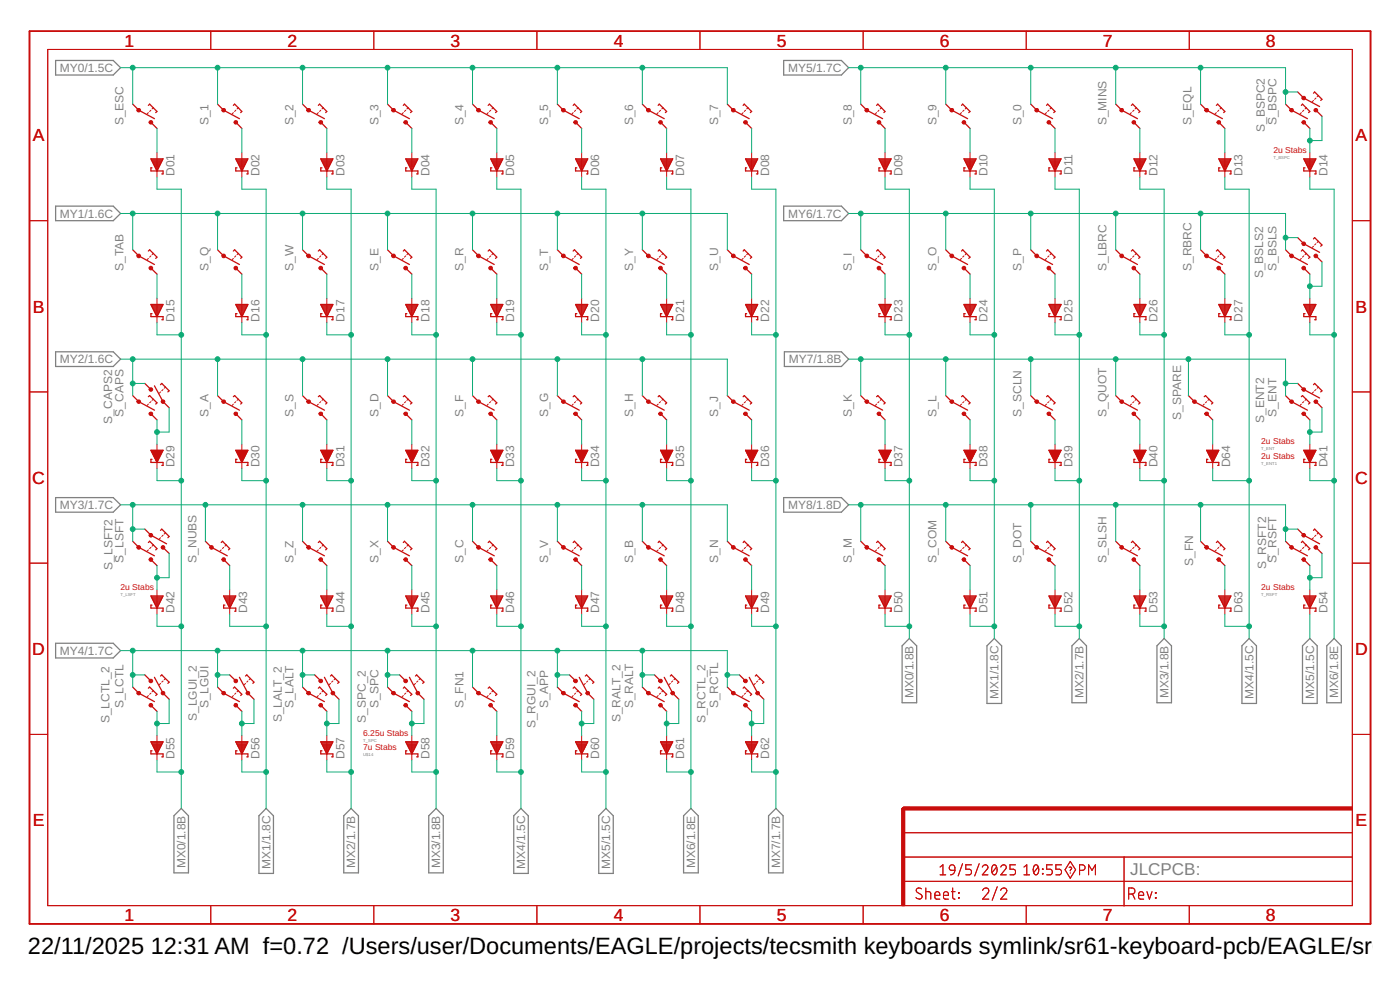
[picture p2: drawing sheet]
<svg xmlns="http://www.w3.org/2000/svg" width="210mm" height="148mm" viewBox="0 0 210 148" stroke-linecap="round" stroke-linejoin="round" font-family="sans-serif">
<defs><g id="words">
<g font-size="3.5">
<text x="4.2" y="143">22/11/2025</text>
<text x="22.6" y="143">12:31 AM f=0.72 /Users/user/Documents/EAGLE/projects/tecsmith keyboards symlink/sr61-keyboard-pcb/EAGLE/sr61/s</text>
</g>
<g font-size="2.6" fill="#c90d0c">
<text x="18.7" y="7">1</text>
<text x="43.1" y="7">2</text>
<text x="67.6" y="7">3</text>
<text x="92" y="7">4</text>
<text x="116.5" y="7">5</text>
<text x="140.9" y="7">6</text>
<text x="165.4" y="7">7</text>
<text x="189.8" y="7">8</text>
<text x="4.9" y="21.2">A</text>
<text x="203.2" y="21.2">A</text>
<text x="4.9" y="46.8">B</text>
<text x="203.2" y="46.8">B</text>
<text x="4.8" y="72.5">C</text>
<text x="203.2" y="72.5">C</text>
<text x="4.8" y="98.1">D</text>
<text x="203.2" y="98.1">D</text>
<text x="4.9" y="123.8">E</text>
<text x="203.2" y="123.8">E</text>
<text x="18.7" y="138">1</text>
<text x="43.1" y="138">2</text>
<text x="67.6" y="138">3</text>
<text x="92" y="138">4</text>
<text x="116.5" y="138">5</text>
<text x="140.9" y="138">6</text>
<text x="165.4" y="138">7</text>
<text x="189.8" y="138">8</text>
</g>
<text font-size="2.6" fill="#808080" x="169.5" y="131.1">JLCPCB:</text>
<g font-size="1.8" fill="#808080">
<text x="9" y="10.8">MY0/1.5C</text>
<text x="118.1" y="10.8">MY5/1.7C</text>
<text x="18.5" y="18.8" transform="rotate(-90 18.5 18.8)">S_ESC</text>
<text x="31.3" y="18.8" transform="rotate(-90 31.3 18.8)">S_1</text>
<text x="44" y="18.8" transform="rotate(-90 44 18.8)">S_2</text>
<text x="56.7" y="18.8" transform="rotate(-90 56.7 18.8)">S_3</text>
<text x="69.5" y="18.8" transform="rotate(-90 69.5 18.8)">S_4</text>
<text x="82.2" y="18.8" transform="rotate(-90 82.2 18.8)">S_5</text>
<text x="94.9" y="18.8" transform="rotate(-90 94.9 18.8)">S_6</text>
<text x="107.7" y="18.8" transform="rotate(-90 107.7 18.8)">S_7</text>
<text x="127.7" y="18.8" transform="rotate(-90 127.7 18.8)">S_8</text>
<text x="140.4" y="18.8" transform="rotate(-90 140.4 18.8)">S_9</text>
<text x="153.2" y="18.8" transform="rotate(-90 153.2 18.8)">S_0</text>
<text x="165.9" y="18.8" transform="rotate(-90 165.9 18.8)">S_MINS</text>
<text x="178.6" y="18.8" transform="rotate(-90 178.6 18.8)">S_EQL</text>
<text x="189.7" y="19.8" transform="rotate(-90 189.7 19.8)">S_BSPC2</text>
<text x="191.4" y="18.8" transform="rotate(-90 191.4 18.8)">S_BSPC</text>
<text x="26.2" y="26.4" transform="rotate(-90 26.2 26.4)">D01</text>
<text x="38.9" y="26.4" transform="rotate(-90 38.9 26.4)">D02</text>
<text x="51.6" y="26.4" transform="rotate(-90 51.6 26.4)">D03</text>
<text x="64.4" y="26.4" transform="rotate(-90 64.4 26.4)">D04</text>
<text x="77.1" y="26.4" transform="rotate(-90 77.1 26.4)">D05</text>
<text x="89.8" y="26.4" transform="rotate(-90 89.8 26.4)">D06</text>
<text x="102.6" y="26.4" transform="rotate(-90 102.6 26.4)">D07</text>
<text x="115.3" y="26.4" transform="rotate(-90 115.3 26.4)">D08</text>
<text x="135.3" y="26.4" transform="rotate(-90 135.3 26.4)">D09</text>
<text x="148.1" y="26.4" transform="rotate(-90 148.1 26.4)">D10</text>
<text x="160.8" y="26.2" transform="rotate(-90 160.8 26.2)">D11</text>
<text x="173.5" y="26.4" transform="rotate(-90 173.5 26.4)">D12</text>
<text x="186.3" y="26.4" transform="rotate(-90 186.3 26.4)">D13</text>
<text x="199" y="26.4" transform="rotate(-90 199 26.4)">D14</text>
<text x="9" y="32.6">MY1/1.6C</text>
<text x="118.1" y="32.6">MY6/1.7C</text>
<text x="18.5" y="40.6" transform="rotate(-90 18.5 40.6)">S_TAB</text>
<text x="31.3" y="40.6" transform="rotate(-90 31.3 40.6)">S_Q</text>
<text x="44" y="40.6" transform="rotate(-90 44 40.6)">S_W</text>
<text x="56.7" y="40.6" transform="rotate(-90 56.7 40.6)">S_E</text>
<text x="69.5" y="40.6" transform="rotate(-90 69.5 40.6)">S_R</text>
<text x="82.2" y="40.6" transform="rotate(-90 82.2 40.6)">S_T</text>
<text x="94.9" y="40.6" transform="rotate(-90 94.9 40.6)">S_Y</text>
<text x="107.7" y="40.6" transform="rotate(-90 107.7 40.6)">S_U</text>
<text x="127.7" y="40.6" transform="rotate(-90 127.7 40.6)">S_I</text>
<text x="140.4" y="40.6" transform="rotate(-90 140.4 40.6)">S_O</text>
<text x="153.2" y="40.6" transform="rotate(-90 153.2 40.6)">S_P</text>
<text x="165.9" y="40.6" transform="rotate(-90 165.9 40.6)">S_LBRC</text>
<text x="178.6" y="40.6" transform="rotate(-90 178.6 40.6)">S_RBRC</text>
<text x="189.4" y="41.7" transform="rotate(-90 189.4 41.7)">S_BSLS2</text>
<text x="191.4" y="40.6" transform="rotate(-90 191.4 40.6)">S_BSLS</text>
<text x="26.2" y="48.2" transform="rotate(-90 26.2 48.2)">D15</text>
<text x="38.9" y="48.2" transform="rotate(-90 38.9 48.2)">D16</text>
<text x="51.6" y="48.2" transform="rotate(-90 51.6 48.2)">D17</text>
<text x="64.4" y="48.2" transform="rotate(-90 64.4 48.2)">D18</text>
<text x="77.1" y="48.2" transform="rotate(-90 77.1 48.2)">D19</text>
<text x="89.8" y="48.2" transform="rotate(-90 89.8 48.2)">D20</text>
<text x="102.6" y="48.2" transform="rotate(-90 102.6 48.2)">D21</text>
<text x="115.3" y="48.2" transform="rotate(-90 115.3 48.2)">D22</text>
<text x="135.3" y="48.2" transform="rotate(-90 135.3 48.2)">D23</text>
<text x="148.1" y="48.2" transform="rotate(-90 148.1 48.2)">D24</text>
<text x="160.8" y="48.2" transform="rotate(-90 160.8 48.2)">D25</text>
<text x="173.5" y="48.2" transform="rotate(-90 173.5 48.2)">D26</text>
<text x="186.3" y="48.2" transform="rotate(-90 186.3 48.2)">D27</text>
<text x="9" y="54.4">MY2/1.6C</text>
<text x="118.3" y="54.4">MY7/1.8B</text>
<text x="16.8" y="63.4" transform="rotate(-90 16.8 63.4)">S_CAPS2</text>
<text x="18.5" y="62.4" transform="rotate(-90 18.5 62.4)">S_CAPS</text>
<text x="31.3" y="62.4" transform="rotate(-90 31.3 62.4)">S_A</text>
<text x="44" y="62.4" transform="rotate(-90 44 62.4)">S_S</text>
<text x="56.7" y="62.4" transform="rotate(-90 56.7 62.4)">S_D</text>
<text x="69.5" y="62.4" transform="rotate(-90 69.5 62.4)">S_F</text>
<text x="82.2" y="62.4" transform="rotate(-90 82.2 62.4)">S_G</text>
<text x="94.9" y="62.4" transform="rotate(-90 94.9 62.4)">S_H</text>
<text x="107.7" y="62.4" transform="rotate(-90 107.7 62.4)">S_J</text>
<text x="127.7" y="62.4" transform="rotate(-90 127.7 62.4)">S_K</text>
<text x="140.4" y="62.4" transform="rotate(-90 140.4 62.4)">S_L</text>
<text x="153.2" y="62.4" transform="rotate(-90 153.2 62.4)">S_SCLN</text>
<text x="165.9" y="62.4" transform="rotate(-90 165.9 62.4)">S_QUOT</text>
<text x="177.1" y="62.9" transform="rotate(-90 177.1 62.9)">S_SPARE</text>
<text x="189.6" y="63.4" transform="rotate(-90 189.6 63.4)">S_ENT2</text>
<text x="191.4" y="62.4" transform="rotate(-90 191.4 62.4)">S_ENT</text>
<text x="26.2" y="70" transform="rotate(-90 26.2 70)">D29</text>
<text x="38.9" y="70" transform="rotate(-90 38.9 70)">D30</text>
<text x="51.6" y="70" transform="rotate(-90 51.6 70)">D31</text>
<text x="64.4" y="70" transform="rotate(-90 64.4 70)">D32</text>
<text x="77.1" y="70" transform="rotate(-90 77.1 70)">D33</text>
<text x="89.8" y="70" transform="rotate(-90 89.8 70)">D34</text>
<text x="102.6" y="70" transform="rotate(-90 102.6 70)">D35</text>
<text x="115.3" y="70" transform="rotate(-90 115.3 70)">D36</text>
<text x="135.3" y="70" transform="rotate(-90 135.3 70)">D37</text>
<text x="148.1" y="70" transform="rotate(-90 148.1 70)">D38</text>
<text x="160.8" y="70" transform="rotate(-90 160.8 70)">D39</text>
<text x="173.5" y="70" transform="rotate(-90 173.5 70)">D40</text>
<text x="184.5" y="70" transform="rotate(-90 184.5 70)">D64</text>
<text x="199" y="70" transform="rotate(-90 199 70)">D41</text>
<text x="9" y="76.3">MY3/1.7C</text>
<text x="118.1" y="76.3">MY8/1.8D</text>
<text x="16.9" y="85.4" transform="rotate(-90 16.9 85.4)">S_LSFT2</text>
<text x="18.5" y="84.3" transform="rotate(-90 18.5 84.3)">S_LSFT</text>
<text x="29.4" y="84.3" transform="rotate(-90 29.4 84.3)">S_NUBS</text>
<text x="44" y="84.3" transform="rotate(-90 44 84.3)">S_Z</text>
<text x="56.7" y="84.3" transform="rotate(-90 56.7 84.3)">S_X</text>
<text x="69.5" y="84.3" transform="rotate(-90 69.5 84.3)">S_C</text>
<text x="82.2" y="84.3" transform="rotate(-90 82.2 84.3)">S_V</text>
<text x="94.9" y="84.3" transform="rotate(-90 94.9 84.3)">S_B</text>
<text x="107.7" y="84.3" transform="rotate(-90 107.7 84.3)">S_N</text>
<text x="127.7" y="84.3" transform="rotate(-90 127.7 84.3)">S_M</text>
<text x="140.4" y="84.3" transform="rotate(-90 140.4 84.3)">S_COM</text>
<text x="153.2" y="84.3" transform="rotate(-90 153.2 84.3)">S_DOT</text>
<text x="165.9" y="84.3" transform="rotate(-90 165.9 84.3)">S_SLSH</text>
<text x="178.9" y="84.7" transform="rotate(-90 178.9 84.7)">S_FN</text>
<text x="189.8" y="85.3" transform="rotate(-90 189.8 85.3)">S_RSFT2</text>
<text x="191.4" y="84.3" transform="rotate(-90 191.4 84.3)">S_RSFT</text>
<text x="26.2" y="91.9" transform="rotate(-90 26.2 91.9)">D42</text>
<text x="37.1" y="91.9" transform="rotate(-90 37.1 91.9)">D43</text>
<text x="51.6" y="91.9" transform="rotate(-90 51.6 91.9)">D44</text>
<text x="64.4" y="91.9" transform="rotate(-90 64.4 91.9)">D45</text>
<text x="77.1" y="91.9" transform="rotate(-90 77.1 91.9)">D46</text>
<text x="89.8" y="91.9" transform="rotate(-90 89.8 91.9)">D47</text>
<text x="102.6" y="91.9" transform="rotate(-90 102.6 91.9)">D48</text>
<text x="115.3" y="91.9" transform="rotate(-90 115.3 91.9)">D49</text>
<text x="135.3" y="91.9" transform="rotate(-90 135.3 91.9)">D50</text>
<text x="148.1" y="91.9" transform="rotate(-90 148.1 91.9)">D51</text>
<text x="160.8" y="91.9" transform="rotate(-90 160.8 91.9)">D52</text>
<text x="173.5" y="91.9" transform="rotate(-90 173.5 91.9)">D53</text>
<text x="186.3" y="91.9" transform="rotate(-90 186.3 91.9)">D63</text>
<text x="199" y="91.9" transform="rotate(-90 199 91.9)">D54</text>
<text x="9" y="98.1">MY4/1.7C</text>
<text x="18.5" y="106.1" transform="rotate(-90 18.5 106.1)">S_LCTL</text>
<text x="31.3" y="106.1" transform="rotate(-90 31.3 106.1)">S_LGUI</text>
<text x="44" y="106.1" transform="rotate(-90 44 106.1)">S_LALT</text>
<text x="56.7" y="106.1" transform="rotate(-90 56.7 106.1)">S_SPC</text>
<text x="69.5" y="106.1" transform="rotate(-90 69.5 106.1)">S_FN1</text>
<text x="82.2" y="106.1" transform="rotate(-90 82.2 106.1)">S_APP</text>
<text x="94.9" y="106.1" transform="rotate(-90 94.9 106.1)">S_RALT</text>
<text x="107.7" y="106.1" transform="rotate(-90 107.7 106.1)">S_RCTL</text>
<text x="137" y="104.6" transform="rotate(-90 137 104.6)">MX0/1.8B</text>
<text x="149.7" y="104.7" transform="rotate(-90 149.7 104.7)">MX1/1.8C</text>
<text x="162.4" y="104.6" transform="rotate(-90 162.4 104.6)">MX2/1.7B</text>
<text x="175.2" y="104.6" transform="rotate(-90 175.2 104.6)">MX3/1.8B</text>
<text x="187.9" y="104.7" transform="rotate(-90 187.9 104.7)">MX4/1.5C</text>
<text x="197" y="104.7" transform="rotate(-90 197 104.7)">MX5/1.5C</text>
<text x="200.7" y="104.6" transform="rotate(-90 200.7 104.6)">MX6/1.8E</text>
<text x="16.4" y="108.4" transform="rotate(-90 16.4 108.4)">S_LCTL_2</text>
<text x="26.2" y="113.7" transform="rotate(-90 26.2 113.7)">D55</text>
<text x="29.5" y="108" transform="rotate(-90 29.5 108)">S_LGUI_2</text>
<text x="38.9" y="113.7" transform="rotate(-90 38.9 113.7)">D56</text>
<text x="42.3" y="108.2" transform="rotate(-90 42.3 108.2)">S_LALT_2</text>
<text x="51.6" y="113.7" transform="rotate(-90 51.6 113.7)">D57</text>
<text x="54.8" y="108.3" transform="rotate(-90 54.8 108.3)">S_SPC_2</text>
<text x="64.4" y="113.7" transform="rotate(-90 64.4 113.7)">D58</text>
<text x="77.1" y="113.7" transform="rotate(-90 77.1 113.7)">D59</text>
<text x="80.3" y="109.1" transform="rotate(-90 80.3 109.1)">S_RGUI_2</text>
<text x="89.8" y="113.7" transform="rotate(-90 89.8 113.7)">D60</text>
<text x="93" y="108.2" transform="rotate(-90 93 108.2)">S_RALT_2</text>
<text x="102.6" y="113.7" transform="rotate(-90 102.6 113.7)">D61</text>
<text x="105.8" y="108.4" transform="rotate(-90 105.8 108.4)">S_RCTL_2</text>
<text x="115.3" y="113.7" transform="rotate(-90 115.3 113.7)">D62</text>
<text x="27.8" y="130.1" transform="rotate(-90 27.8 130.1)">MX0/1.8B</text>
<text x="40.5" y="130.2" transform="rotate(-90 40.5 130.2)">MX1/1.8C</text>
<text x="53.3" y="130.1" transform="rotate(-90 53.3 130.1)">MX2/1.7B</text>
<text x="66" y="130.1" transform="rotate(-90 66 130.1)">MX3/1.8B</text>
<text x="78.7" y="130.2" transform="rotate(-90 78.7 130.2)">MX4/1.5C</text>
<text x="91.5" y="130.2" transform="rotate(-90 91.5 130.2)">MX5/1.5C</text>
<text x="104.2" y="130.1" transform="rotate(-90 104.2 130.1)">MX6/1.8E</text>
<text x="117" y="130.1" transform="rotate(-90 117 130.1)">MX7/1.7B</text>
</g>
<g font-size="1.3" fill="#c90d0c">
<text x="190.9" y="22.9">2u Stabs</text>
<text x="189.1" y="66.5">2u Stabs</text>
<text x="189.1" y="68.7">2u Stabs</text>
<text x="18.1" y="88.4">2u Stabs</text>
<text x="189.1" y="88.4">2u Stabs</text>
<text x="54.5" y="110.2">6.25u Stabs</text>
<text x="54.5" y="112.4">7u Stabs</text>
</g>
<g font-size=".6" fill="#808080">
<text x="190.9" y="23.8">T_BSPC</text>
<text x="189.1" y="67.5">T_ENT</text>
<text x="189.1" y="69.6">T_ENT1</text>
<text x="18.1" y="89.3">T_LSFT</text>
<text x="189.1" y="89.3">T_RSFT</text>
<text x="54.5" y="111.1">T_SPC</text>
<text x="54.5" y="113.3">U$14</text>
</g>
</g></defs>
<g fill="none" stroke="#808080" stroke-width=".19">
<path d="M8.3 9.1h8.7l1.1 1-1.1 1.1h-8.7zM117.5 9.1h8.7l1 1-1 1.1h-8.7zM8.3 30.9h8.7l1.1 1.1-1.1 1.1h-8.7zM117.5 30.9h8.7l1 1.1-1 1.1h-8.7zM8.3 52.7h8.7l1.1 1.1-1.1 1.1h-8.7zM117.6 52.7h8.6l1 1.1-1 1.1h-8.6zM8.3 74.5h8.7l1.1 1.1-1.1 1.1h-8.7zM117.5 74.5h8.7l1 1.1-1 1.1h-8.7zM8.3 96.4h8.7l1.1 1.1-1.1 1.1h-8.7zM136.3 95.7l1.1 1.1v8.5h-2.1v-8.5zM148 96.8l1.1-1.1 1.1 1.1v8.6h-2.2zM160.7 96.8l1.1-1.1 1.1 1.1v8.5h-2.2z"/>
<path d="M174.5 95.7l1.1 1.1v8.5h-2.1v-8.5zM187.3 95.7l1.1 1.1v8.6h-2.2v-8.6zM196.4 95.7l1.1 1.1v8.6h-2.2v-8.6zM200 95.7l1.1 1.1v8.5h-2.2v-8.5zM26.1 122.2l1.1-1.1 1.1 1.1v8.6h-2.2zM39.9 121.1l1.1 1.1v8.7h-2.2v-8.7zM51.5 122.2l1.1-1.1 1.1 1.1v8.6h-2.2zM64.3 122.2l1.1-1.1 1.1 1.1v8.6h-2.2zM78.1 121.1l1.1 1.1v8.7h-2.2v-8.7zM90.8 121.1l1.1 1.1v8.7h-2.1v-8.7zM103.6 121.1l1.1 1.1v8.6h-2.2v-8.6zM115.2 122.2l1.1-1.1 1.1 1.1v8.6h-2.2z"/>
</g>
<g fill="#c90d0c" stroke="#c90d0c" stroke-width=".15">
<path d="M135.2 121.1h.4v14.6h-.4z"/>
<path d="M135.4 120.9h67.4v.4h-67.4z"/>
</g>
<g fill="none" stroke="#c90d0c" stroke-width=".15">
<path d="M7.2 7.4h195.6v128.3h-195.6zM22.2 16.9l-.1 .2M22.6 16.5l-.2 .2M23 16.2l-.2 .1M31.6 4.7v2.7M35 16.9l-.2 .2M35.3 16.5l-.1 .2M35.7 16.2l-.2 .1M47.7 16.9l-.2 .2M48.1 16.5l-.2 .2M48.5 16.2l-.2 .1M56 4.7v2.7"/>
<path d="M60.5 16.9l-.2 .2M60.8 16.5l-.2 .2M61.2 16.2l-.2 .1M73.2 16.9l-.2 .2M73.6 16.5l-.2 .2M73.9 16.2l-.2 .1M80.5 4.7v2.7M85.9 16.9l-.1 .2M86.3 16.5l-.2 .2M86.7 16.2l-.2 .1M98.7 16.9l-.2 .2M99 16.5l-.2 .2"/>
<path d="M99.4 16.2l-.2 .1M104.9 4.7v2.7M111.4 16.9l-.2 .2M111.8 16.5l-.2 .2M112.1 16.2l-.1 .1M129.4 4.7v2.7M131.4 16.9l-.1 .2M131.8 16.5l-.2 .2M132.2 16.2l-.2 .1M144.2 16.9l-.2 .2M144.5 16.5l-.2 .2M144.9 16.2l-.2 .1"/>
<path d="M153.9 4.7v2.7M156.9 16.9l-.2 .2M157.3 16.5l-.2 .2M157.6 16.2l-.2 .1M169.6 16.9l-.1 .2M170 16.5l-.2 .2M170.4 16.2l-.2 .1M178.3 4.7v2.7M182.4 16.9l-.2 .2M182.7 16.5l-.1 .2M183.1 16.2l-.2 .1M195.1 16.9l-.2 .2"/>
<path d="M195.5 16.5l-.2 .2M195.8 16.2l-.1 .1M196.9 15l-.2 .2M197.3 14.7l-.2 .2M197.7 14.3l-.2 .2M4.4 33.1h2.8M22.2 38.7l-.1 .2M22.6 38.3l-.2 .2M23 38l-.2 .2M23.5 22.9v3.6M35 38.7l-.2 .2M35.3 38.3l-.1 .2"/>
<path d="M35.7 38l-.2 .2M36.3 22.9v3.6M47.7 38.7l-.2 .2M48.1 38.3l-.2 .2M48.5 38l-.2 .2M49 22.9v3.6M60.5 38.7l-.2 .2M60.8 38.3l-.2 .2M61.2 38l-.2 .2M61.7 22.9v3.6M73.2 38.7l-.2 .2M73.6 38.3l-.2 .2"/>
<path d="M73.9 38l-.2 .2M74.5 22.9v3.6M85.9 38.7l-.1 .2M86.3 38.3l-.2 .2M86.7 38l-.2 .2M87.2 22.9v3.6M98.7 38.7l-.2 .2M99 38.3l-.2 .2M99.4 38l-.2 .2M99.9 22.9v3.6M111.4 38.7l-.2 .2M111.8 38.3l-.2 .2"/>
<path d="M112.1 38l-.1 .2M112.7 22.9v3.6M131.4 38.7l-.1 .2M131.8 38.3l-.2 .2M132.2 38l-.2 .2M132.7 22.9v3.6M144.2 38.7l-.2 .2M144.5 38.3l-.2 .2M144.9 38l-.2 .2M145.4 22.9v3.6M156.9 38.7l-.2 .2M157.3 38.3l-.2 .2"/>
<path d="M157.6 38l-.2 .2M158.2 22.9v3.6M169.6 38.7l-.1 .2M170 38.3l-.2 .2M170.4 38l-.2 .2M170.9 22.9v3.6M182.4 38.7l-.2 .2M182.7 38.3l-.1 .2M183.1 38l-.2 .2M183.6 22.9v3.6M195.1 38.7l-.2 .2M195.5 38.3l-.2 .2"/>
<path d="M195.8 38l-.1 .2M196.4 22.9v3.6M196.9 36.9l-.2 .2M197.3 36.5l-.2 .2M197.7 36.2l-.2 .1M202.8 33.1h2.7M4.4 58.7h2.8M23 59.8l-.2 .2M23.5 44.7v3.6M24.1 58.7l-.2 .2M24.4 58.4l-.1 .1M24.8 58l-.2 .2"/>
<path d="M35.7 59.8l-.2 .2M36.3 44.7v3.6M48.5 59.8l-.2 .2M49 44.7v3.6M61.2 59.8l-.2 .2M61.7 44.7v3.6M73.9 59.8l-.2 .2M74.5 44.7v3.6M86.7 59.8l-.2 .2M87.2 44.7v3.6M99.4 59.8l-.2 .2M99.9 44.7v3.6"/>
<path d="M112.1 59.8l-.1 .2M112.7 44.7v3.6M132.2 59.8l-.2 .2M132.7 44.7v3.6M144.9 59.8l-.2 .2M145.4 44.7v3.6M157.6 59.8l-.2 .2M158.2 44.7v3.6M170.4 59.8l-.2 .2M170.9 44.7v3.6M181.3 59.8l-.2 .2M183.6 44.7v3.6"/>
<path d="M195.8 59.8l-.1 .2M196.4 44.7v3.6M196.9 58.7l-.2 .2M197.3 58.4l-.2 .1M197.7 58l-.2 .2M202.8 58.7h2.7M22.2 60.5l-.1 .2M22.6 60.2l-.2 .1M23.5 66.5v3.7M24.8 79.8l-.2 .2M35 60.5l-.2 .2M35.3 60.2l-.1 .1"/>
<path d="M36.3 66.5v3.7M47.7 60.5l-.2 .2M48.1 60.2l-.2 .1M49 66.5v3.7M60.5 60.5l-.2 .2M60.8 60.2l-.2 .1M61.7 66.5v3.7M73.2 60.5l-.2 .2M73.6 60.2l-.2 .1M74.5 66.5v3.7M85.9 60.5l-.1 .2M86.3 60.2l-.2 .1"/>
<path d="M87.2 66.5v3.7M98.7 60.5l-.2 .2M99 60.2l-.2 .1M99.9 66.5v3.7M111.4 60.5l-.2 .2M111.8 60.2l-.2 .1M112.7 66.5v3.7M131.4 60.5l-.1 .2M131.8 60.2l-.2 .1M132.7 66.5v3.7M144.2 60.5l-.2 .2M144.5 60.2l-.2 .1"/>
<path d="M145.4 66.5v3.7M156.9 60.5l-.2 .2M157.3 60.2l-.2 .1M158.2 66.5v3.7M169.6 60.5l-.1 .2M170 60.2l-.2 .1M170.9 66.5v3.7M180.6 60.5l-.2 .2M180.9 60.2l-.2 .1M181.8 66.5v3.7M195.1 60.5l-.2 .2M195.5 60.2l-.2 .1"/>
<path d="M196.4 66.5v3.7M197.7 79.8l-.2 .2M4.4 84.4h2.8M22.2 82.4l-.1 .1M22.6 82l-.2 .2M23 81.6l-.2 .2M23.5 88.4v3.6M24.1 80.6l-.2 .1M24.4 80.2l-.1 .2M33.2 82.4l-.2 .1M33.5 82l-.1 .2M33.9 81.6l-.2 .2"/>
<path d="M34.4 88.4v3.6M47.7 82.4l-.2 .1M48.1 82l-.2 .2M48.5 81.6l-.2 .2M49 88.4v3.6M60.5 82.4l-.2 .1M60.8 82l-.2 .2M61.2 81.6l-.2 .2M61.7 88.4v3.6M73.2 82.4l-.2 .1M73.6 82l-.2 .2M73.9 81.6l-.2 .2"/>
<path d="M74.5 88.4v3.6M85.9 82.4l-.1 .1M86.3 82l-.2 .2M86.7 81.6l-.2 .2M87.2 88.4v3.6M98.7 82.4l-.2 .1M99 82l-.2 .2M99.4 81.6l-.2 .2M99.9 88.4v3.6M111.4 82.4l-.2 .1M111.8 82l-.2 .2M112.1 81.6l-.1 .2"/>
<path d="M112.7 88.4v3.6M131.4 82.4l-.1 .1M131.8 82l-.2 .2M132.2 81.6l-.2 .2M132.7 88.4v3.6M144.2 82.4l-.2 .1M144.5 82l-.2 .2M144.9 81.6l-.2 .2M145.4 88.4v3.6M156.9 82.4l-.2 .1M157.3 82l-.2 .2M157.6 81.6l-.2 .2"/>
<path d="M158.2 88.4v3.6M169.6 82.4l-.1 .1M170 82l-.2 .2M170.4 81.6l-.2 .2M170.9 88.4v3.6M182.4 82.4l-.2 .1M182.7 82l-.1 .2M183.1 81.6l-.2 .2M183.6 88.4v3.6M195.1 82.4l-.2 .1M195.5 82l-.2 .2M195.8 81.6l-.1 .2"/>
<path d="M196.4 88.4v3.6M196.9 80.6l-.2 .1M197.3 80.2l-.2 .2M202.8 84.4h2.7M4.4 110h2.8M22.2 104.2l-.1 .2M22.6 103.8l-.2 .2M23 103.5l-.2 .2M23.5 110.2v3.7M24.1 102.4l-.2 .2M24.4 102l-.1 .2M24.8 101.7l-.2 .1"/>
<path d="M35 104.2l-.2 .2M35.3 103.8l-.1 .2M35.7 103.5l-.2 .2M36.3 110.2v3.7M36.8 102.4l-.2 .2M37.2 102l-.2 .2M37.5 101.7l-.1 .1M47.7 104.2l-.2 .2M48.1 103.8l-.2 .2M48.5 103.5l-.2 .2M49 110.2v3.7M49.6 102.4l-.2 .2"/>
<path d="M49.9 102l-.2 .2M50.3 101.7l-.2 .1M60.5 104.2l-.2 .2M60.8 103.8l-.2 .2M61.2 103.5l-.2 .2M61.7 110.2v3.7M62.3 102.4l-.2 .2M62.7 102l-.2 .2M63 101.7l-.2 .1M73.2 104.2l-.2 .2M73.6 103.8l-.2 .2M73.9 103.5l-.2 .2"/>
<path d="M74.5 110.2v3.7M85.9 104.2l-.1 .2M86.3 103.8l-.2 .2M86.7 103.5l-.2 .2M87.2 110.2v3.7M87.8 102.4l-.2 .2M88.1 102l-.2 .2M88.5 101.7l-.2 .1M98.7 104.2l-.2 .2M99 103.8l-.2 .2M99.4 103.5l-.2 .2M99.9 110.2v3.7"/>
<path d="M100.5 102.4l-.2 .2M100.9 102l-.2 .2M101.2 101.7l-.2 .1M111.4 104.2l-.2 .2M111.8 103.8l-.2 .2M112.1 103.5l-.1 .2M112.7 110.2v3.7M113.2 102.4l-.1 .2M113.6 102l-.2 .2M114 101.7l-.2 .1M202.8 110h2.7M31.6 135.7v2.7"/>
<path d="M56 135.7v2.7M80.5 135.7v2.7M104.9 135.7v2.7M129.4 135.7v2.7M135.4 132h67.4M135.4 128.4h67.4M135.4 124.8h67.4M138.2 133.2a.43 .43 0 0 0-.6-.2 .43 .43 0 0 0-.2 .5l.7 .5a.38 .38 0 0 1 .1 .5 .38 .38 0 0 1-.5 .2l-.4-.2M138.8 133.6h.6l.1 .2 .1 .9M138.8 133v1.7M140.2 134.1h.7a.39 .39 0 0 0-.3-.5 .39 .39 0 0 0-.4 .3v.7l.7 .1M140.9 129.9l.5-.3v1.5"/>
<path d="M140.9 131.1h.9M141.5 134.1h.7a.39 .39 0 0 0-.3-.5 .39 .39 0 0 0-.4 .3v.7l.7 .1M142.5 129.7a.41 .41 0 0 1 .4-.1 .41 .41 0 0 1 .3 .4v.4h-.7l-.2-.3zM142.6 133.6h.6M142.8 133l.1 1.5 .3 .2M143.2 130.4a.67 .67 0 0 1-.7 .7M143.7 133.7l.1 .1zM143.7 134.5l.1 .1zM144.3 129.4l-.6 1.8M145.6 129.6h-.8v.6h.5a.43 .43 0 0 1 .4 .4 .43 .43 0 0 1-.4 .5h-.5M146.8 129.4l-.7 1.8M147.3 129.9a.41 .41 0 0 1 .6-.3 .41 .41 0 0 1 .1 .6l-.7 .9h.8"/>
<path d="M147.3 133.4a.46 .46 0 0 1 .7-.4 .46 .46 0 0 1 .1 .8l-.8 .9h1M148.9 129.6h.2a.9 .9 0 0 1 .1 1.4l-.1 .1a.94 .94 0 0 1-.2-1.5zM149.4 129.9l-.7 .8M149.5 132.8l-.7 2.1M150 133.4a.46 .46 0 0 1 .7-.3 .46 .46 0 0 1 .1 .7l-.8 .9h1M150.1 129.9a.41 .41 0 0 1 .5-.3 .41 .41 0 0 1 .1 .6l-.6 .9h.8M152.3 129.6h-.9v.6h.5a.43 .43 0 0 1 .4 .4 .43 .43 0 0 1-.4 .5h-.5M153.5 131.1h.9M153.5 129.9l.4-.3v1.5M153.9 135.7v2.7M155.1 129.6h.2a.9 .9 0 0 1 .1 1.4l-.1 .1a.94 .94 0 0 1-.2-1.5zM155.7 129.9l-.7 .8"/>
<path d="M156.3 130.2l.1 .1zM156.3 130.9h.1zM157.8 129.6h-.9v.6h.5a.43 .43 0 0 1 .4 .4 .43 .43 0 0 1-.4 .5h-.5M159.2 129.6h-.9v.6h.5a.43 .43 0 0 1 .4 .4 .43 .43 0 0 1-.4 .5h-.5M160.3 129.9l.4 .1-.2 .5M160.5 130.8h.1M160.5 129.1l.8 1.2-.8 1.3-.8-1.3zM161.9 130.4h.4a.41 .41 0 0 0 .4-.4 .41 .41 0 0 0-.4-.4h-.4v1.5M163.2 131.1v-1.5l.5 .8 .5-.8v1.5M168.5 128.4v7.3M169.2 133.9h.5a.46 .46 0 0 0 .5-.4 .46 .46 0 0 0-.5-.5h-.5v1.7M169.8 133.9l.4 .8"/>
<path d="M170.7 134.1h.8a.4 .4 0 0 0-.3-.5 .4 .4 0 0 0-.5 .3l.1 .7 .7 .1M172 133.6l.3 1.1 .4-1.1M173.2 134.5l.1 .1zM173.2 133.7l.1 .1zM178.3 135.7v2.7"/>
</g>
<path d="M136.3 121.1h-.9v.9" fill="none" stroke="#c90d0c" stroke-width=".44"/>
<path d="M4.4 4.7h201.1v133.7h-201.1z" fill="none" stroke="#c90d0c" stroke-width=".23"/>
<g fill="none" stroke="#c90d0c" stroke-width=".19">
<path d="M19.9 15.6l.9 .9 2.4 1.3M22.2 15.8l.2-.2 1.1 1.1-.2 .2M22.8 18.5l.7 .7M32.6 15.6l.9 .9 2.4 1.3M35 15.8l.2-.2 1.1 1.1-.2 .2M35.5 18.5l.8 .7M45.4 15.6l.9 .9 2.3 1.3M47.7 15.8l.2-.2 1.1 1.1-.2 .2M48.3 18.5l.7 .7M58.1 15.6l.9 .9 2.4 1.3M60.5 15.8l.1-.2 1.1 1.1-.1 .2M61 18.5l.7 .7"/>
<path d="M70.8 15.6l1 .9 2.3 1.3M73.2 15.8l.2-.2 1.1 1.1-.2 .2M73.7 18.5l.8 .7M83.6 15.6l.9 .9 2.3 1.3M85.9 15.8l.2-.2 1.1 1.1-.2 .2M86.5 18.5l.7 .7M96.3 15.6l.9 .9 2.4 1.3M98.7 15.8l.1-.2 1.1 1.1-.1 .2M99.2 18.5l.7 .7M109.1 15.6l.9 .9 2.3 1.3M111.4 15.8l.2-.2 1.1 1.1-.2 .2M112 18.5l.7 .7"/>
<path d="M129.1 15.6l.9 .9 2.3 1.3M131.4 15.8l.2-.2 1.1 1.1-.2 .2M132 18.5l.7 .7M141.8 15.6l.9 .9 2.4 1.3M144.2 15.8l.1-.2 1.1 1.1-.2 .2M144.7 18.5l.7 .7M154.5 15.6l.9 .9 2.4 1.3M156.9 15.8l.2-.2 1.1 1.1-.2 .2M157.4 18.5l.8 .7M167.3 15.6l.9 .9 2.3 1.3M169.6 15.8l.2-.2 1.1 1.1-.2 .2M170.2 18.5l.7 .7"/>
<path d="M180 15.6l.9 .9 2.4 1.3M182.4 15.8l.2-.2 1 1.1-.1 .2M182.9 18.5l.7 .7M192.7 15.6l1 .9 2.3 1.3M194.6 13.8l.9 .9 2.3 1.3M195.1 15.8l.2-.2 1.1 1.1-.2 .2M195.7 18.5l.7 .7M196.9 14l.2-.2 1.1 1.1-.2 .1M197.5 16.7l.7 .7M19.9 37.4l.9 .9 2.4 1.3M22.2 37.6l.2-.2 1.1 1.1-.2 .2M22.6 23.8h1.8l-.9 1.8z"/>
<path d="M22.7 23.9h1.7M22.8 24.1h1.5M22.8 25.1h-.2v.5h1.8v.5h-.1M22.8 24.2h1.4M22.9 24.4h1.2M23 24.5h1.1M23.1 24.7h.9M23.1 24.8h.8M23.2 25h.6M23.3 25.1h.5M23.4 25.3h.3M23.5 25.4h.1"/>
<path d="M32.6 37.4l.9 .9 2.4 1.3M35 37.6l.2-.2 1.1 1.1-.2 .2M35.3 23.8h1.9l-.9 1.8zM35.4 23.9h1.7M35.5 24.1h1.5M35.5 25.1h-.2v.5h1.9v.5h-.2M35.6 24.2h1.4M35.7 24.4h1.2M35.7 24.5h1.1M35.8 24.7h.9M35.9 24.8h.8M36 25h.6"/>
<path d="M36 25.1h.5M36.1 25.3h.3M36.2 25.4h.1M45.4 37.4l.9 .9 2.3 1.3M47.7 37.6l.2-.2 1.1 1.1-.2 .2M48.1 23.8h1.8l-.9 1.8zM48.2 23.9h1.6M48.2 24.1h1.6M48.3 25.1h-.2v.5h1.8v.5h-.2M48.3 24.2h1.4M48.4 24.4h1.2M48.5 24.5h1"/>
<path d="M48.5 24.7h1M48.6 24.8h.8M48.7 25h.6M48.8 25.1h.4M48.9 25.3h.3M48.9 25.4h.2M58.1 37.4l.9 .9 2.4 1.3M60.5 37.6l.1-.2 1.1 1.1-.1 .2M60.8 23.8h1.9l-1 1.8zM60.9 23.9h1.7M61 24.1h1.5M61 25.1h-.2v.5h1.9v.5h-.2"/>
<path d="M61 24.2h1.4M61.1 24.4h1.3M61.2 24.5h1.1M61.3 24.7h.9M61.4 24.8h.7M61.4 25h.6M61.5 25.1h.5M61.6 25.3h.3M61.7 25.4h.1M70.8 37.4l1 .9 2.3 1.3M73.2 37.6l.2-.2 1.1 1.1-.2 .2M73.6 23.8h1.8l-.9 1.8z"/>
<path d="M73.6 23.9h1.7M73.7 24.1h1.5M73.7 25.1h-.1v.5h1.8v.5h-.2M73.8 24.2h1.4M73.9 24.4h1.2M73.9 24.5h1.1M74 24.7h.9M74.1 24.8h.8M74.2 25h.6M74.2 25.1h.5M74.3 25.3h.3M74.4 25.4h.2"/>
<path d="M83.6 37.4l.9 .9 2.3 1.3M85.9 37.6l.2-.2 1.1 1.1-.2 .2M86.3 23.8h1.8l-.9 1.8zM86.4 23.9h1.7M86.4 24.1h1.6M86.5 25.1h-.2v.5h1.8v.5h-.2M86.5 24.2h1.4M86.6 24.4h1.2M86.7 24.5h1.1M86.8 24.7h.9M86.8 24.8h.8M86.9 25h.6"/>
<path d="M87 25.1h.4M87.1 25.3h.3M87.1 25.4h.2M96.3 37.4l.9 .9 2.4 1.3M98.7 37.6l.1-.2 1.1 1.1-.1 .2M99 23.8h1.9l-1 1.8zM99.1 23.9h1.7M99.2 24.1h1.5M99.2 25.1h-.2v.5h1.9v.5h-.2M99.3 24.2h1.3M99.3 24.4h1.3M99.4 24.5h1.1"/>
<path d="M99.5 24.7h.9M99.6 24.8h.7M99.6 25h.7M99.7 25.1h.5M99.8 25.3h.3M99.9 25.4h.1M99.9 25.6h.1M109.1 37.4l.9 .9 2.3 1.3M111.4 37.6l.2-.2 1.1 1.1-.2 .2M111.8 23.8h1.8l-.9 1.8zM111.8 23.9h1.7M111.9 24.1h1.6"/>
<path d="M112 25.1h-.2v.5h1.8v.5h-.2M112 24.2h1.4M112.1 24.4h1.2M112.1 24.5h1.1M112.2 24.7h.9M112.3 24.8h.8M112.4 25h.6M112.5 25.1h.4M112.5 25.3h.3M112.6 25.4h.2M129.1 37.4l.9 .9 2.3 1.3M131.4 37.6l.2-.2 1.1 1.1-.2 .2"/>
<path d="M131.8 23.8h1.8l-.9 1.8zM131.9 23.9h1.6M131.9 24.1h1.6M132 25.1h-.2v.5h1.8v.5h-.2M132 24.2h1.4M132.1 24.4h1.2M132.2 24.5h1M132.2 24.7h1M132.3 24.8h.8M132.4 25h.6M132.5 25.1h.4M132.5 25.3h.4"/>
<path d="M132.6 25.4h.2M141.8 37.4l.9 .9 2.4 1.3M144.2 37.6l.1-.2 1.1 1.1-.2 .2M144.5 23.8h1.8l-.9 1.8zM144.6 23.9h1.7M144.7 24.1h1.5M144.7 25.1h-.2v.5h1.8v.5h-.1M144.8 24.2h1.3M144.8 24.4h1.2M144.9 24.5h1.1M145 24.7h.9M145.1 24.8h.7"/>
<path d="M145.1 25h.7M145.2 25.1h.5M145.3 25.3h.3M145.4 25.4h.1M145.4 25.6h.1M154.5 37.4l.9 .9 2.4 1.3M156.9 37.6l.2-.2 1.1 1.1-.2 .2M157.3 23.8h1.8l-.9 1.8zM157.3 23.9h1.7M157.4 24.1h1.5M157.4 25.1h-.1v.5h1.8v.5h-.2M157.5 24.2h1.4"/>
<path d="M157.6 24.4h1.2M157.6 24.5h1.1M157.7 24.7h.9M157.8 24.8h.8M157.9 25h.6M157.9 25.1h.5M158 25.3h.3M158.1 25.4h.2M167.3 37.4l.9 .9 2.3 1.3M169.6 37.6l.2-.2 .6 .6 .5 .5-.2 .2M170 23.8h1.8l-.9 1.8zM170.1 23.9h1.6"/>
<path d="M170.2 24.1h1.5M170.2 25.1h-.2v.5h1.8v.5h-.2M170.2 24.2h1.4M170.3 24.4h1.2M170.4 24.5h1M170.5 24.7h.9M170.5 24.8h.8M170.6 25h.6M170.7 25.1h.5M170.8 25.3h.3M170.8 25.4h.2M180 37.4l.9 .9 2.4 1.3"/>
<path d="M182.4 37.6l.2-.2 1 1.1-.1 .2M182.7 23.8h1.9l-1 1.8zM182.8 23.9h1.7M182.9 24.1h1.5M182.9 25.1h-.2v.5h1.9v.5h-.2M183 24.2h1.3M183 24.4h1.3M183.1 24.5h1.1M183.2 24.7h.9M183.3 24.8h.7M183.3 25h.7M183.4 25.1h.5"/>
<path d="M183.5 25.3h.3M183.6 25.4h.1M192.7 37.4l1 .9 2.3 1.3M194.6 35.6l.9 .9 2.3 1.3M195.1 37.6l.2-.2 1.1 1.1-.2 .2M195.5 23.8h1.8l-.9 1.8zM195.5 23.9h1.7M195.6 24.1h1.5M195.7 25.1h-.2v.5h1.8v.5h-.2M195.7 24.2h1.4M195.8 24.4h1.2M195.9 24.5h1"/>
<path d="M195.9 24.7h.9M196 24.8h.8M196.1 25h.6M196.2 25.1h.4M196.2 25.3h.3M196.3 25.4h.2M196.4 25.6h.1M196.9 35.8l.2-.2 1.1 1.1-.2 .2M197.5 38.5l.7 .7M19.9 59.3l.9 .9 2.4 1.2M21.7 57.4l.7 .8M22.2 59.4l.2-.1 1.1 1-.2 .2"/>
<path d="M22.6 45.6h1.8l-.9 1.8zM22.7 45.7h1.7M22.7 45.9h1.6M22.8 47h-.2v.4h1.8v.5h-.1M22.8 40.3l.7 .8M22.8 46h1.4M22.9 46.2h1.3M23 46.3h1.1M23.1 46.5h.9M23.1 46.6h.8M23.2 57.8l1.2 2.4 1 .9M23.2 46.8h.7"/>
<path d="M23.3 46.9h.5M23.3 47.1h.4M23.4 47.2h.2M23.5 47.4h.1M24.1 57.6l.2-.2 1.1 1.1-.2 .2M32.6 59.3l.9 .9 2.4 1.2M35 59.4l.2-.1 1.1 1-.2 .2M35.3 45.6h1.9l-.9 1.8zM35.4 45.7h1.7M35.5 45.9h1.6M35.5 47h-.2v.4h1.9v.5h-.2M35.5 40.3l.8 .8"/>
<path d="M35.6 46h1.4M35.6 46.2h1.3M35.7 46.3h1.1M35.8 46.5h.9M35.9 46.6h.8M35.9 46.8h.7M36 46.9h.5M36.1 47.1h.3M36.2 47.2h.2M36.2 47.4h.1M45.4 59.3l.9 .9 2.3 1.2M47.7 59.4l.2-.1 1.1 1-.2 .2"/>
<path d="M48.1 45.6h1.8l-.9 1.8zM48.1 45.7h1.8M48.2 45.9h1.6M48.3 47h-.2v.4h1.8v.5h-.2M48.3 40.3l.7 .8M48.3 46h1.4M48.4 46.2h1.2M48.5 46.3h1.1M48.5 46.5h1M48.6 46.6h.8M48.7 46.8h.6M48.7 46.9h.6"/>
<path d="M48.8 47.1h.4M48.9 47.2h.2M49 47.4h.1M58.1 59.3l.9 .9 2.4 1.2M60.5 59.4l.1-.1 1.1 1-.1 .2M60.8 45.6h1.9l-1 1.8zM60.9 45.7h1.7M61 45.9h1.5M61 47h-.2v.4h1.9v.5h-.2M61 40.3l.7 .8M61 46h1.4M61.1 46.2h1.3"/>
<path d="M61.2 46.3h1.1M61.3 46.5h.9M61.3 46.6h.8M61.4 46.8h.7M61.5 46.9h.5M61.6 47.1h.3M61.6 47.2h.2M61.7 47.4h.1M70.8 59.3l1 .9 2.3 1.2M73.2 59.4l.2-.1 1.1 1-.2 .2M73.6 45.6h1.8l-.9 1.8zM73.6 45.7h1.7"/>
<path d="M73.7 45.9h1.6M73.7 47h-.1v.4h1.8v.5h-.2M73.7 40.3l.8 .8M73.8 46h1.4M73.8 46.2h1.3M73.9 46.3h1.1M74 46.5h1M74.1 46.6h.8M74.1 46.8h.7M74.2 46.9h.5M74.3 47.1h.4M74.4 47.2h.2"/>
<path d="M74.4 47.4h.1M83.6 59.3l.9 .9 2.3 1.2M85.9 59.4l.2-.1 1.1 1-.2 .2M86.3 45.6h1.8l-.9 1.8zM86.4 45.7h1.7M86.4 45.9h1.6M86.5 47h-.2v.4h1.8v.5h-.2M86.5 40.3l.7 .8M86.5 46h1.4M86.6 46.2h1.2M86.7 46.3h1.1M86.7 46.5h1"/>
<path d="M86.8 46.6h.8M86.9 46.8h.6M87 46.9h.5M87 47.1h.4M87.1 47.2h.2M87.2 47.4h.1M96.3 59.3l.9 .9 2.4 1.2M98.7 59.4l.1-.1 1.1 1-.1 .2M99 45.6h1.9l-1 1.8zM99.1 45.7h1.7M99.2 45.9h1.5M99.2 47h-.2v.4h1.9v.5h-.2"/>
<path d="M99.2 40.3l.7 .8M99.2 46h1.5M99.3 46.2h1.3M99.4 46.3h1.1M99.5 46.5h.9M99.5 46.6h.9M99.6 46.8h.7M99.7 46.9h.5M99.8 47.1h.3M99.8 47.2h.3M99.9 47.4h.1M109.1 59.3l.9 .9 2.3 1.2"/>
<path d="M111.4 59.4l.2-.1 1.1 1-.2 .2M111.8 45.6h1.8l-.9 1.8zM111.8 45.7h1.8M111.9 45.9h1.6M112 47h-.2v.4h1.8v.5h-.2M112 40.3l.7 .8M112 46h1.4M112.1 46.2h1.2M112.1 46.3h1.1M112.2 46.5h1M112.3 46.6h.8M112.4 46.8h.6"/>
<path d="M112.4 46.9h.5M112.5 47.1h.4M112.6 47.2h.2M112.6 47.4h.1M129.1 59.3l.9 .9 2.3 1.2M131.4 59.4l.2-.1 1.1 1-.2 .2M131.8 45.6h1.8l-.9 1.8zM131.8 45.7h1.8M131.9 45.9h1.6M132 47h-.2v.4h1.8v.5h-.2M132 40.3l.7 .8M132 46h1.4"/>
<path d="M132.1 46.2h1.2M132.1 46.3h1.2M132.2 46.5h1M132.3 46.6h.8M132.4 46.8h.6M132.4 46.9h.6M132.5 47.1h.4M132.6 47.2h.2M132.7 47.4h.1M141.8 59.3l.9 .9 2.4 1.2M144.2 59.4l.1-.1 1.1 1-.2 .2M144.5 45.6h1.8l-.9 1.8z"/>
<path d="M144.6 45.7h1.7M144.7 45.9h1.5M144.7 47h-.2v.4h1.8v.5h-.1M144.7 40.3l.7 .8M144.7 46h1.5M144.8 46.2h1.3M144.9 46.3h1.1M144.9 46.5h1M145 46.6h.9M145.1 46.8h.7M145.2 46.9h.5M145.2 47.1h.4"/>
<path d="M145.3 47.2h.2M145.4 47.4h.1M154.5 59.3l.9 .9 2.4 1.2M156.9 59.4l.2-.1 1.1 1-.2 .2M157.3 45.6h1.8l-.9 1.8zM157.3 45.7h1.7M157.4 45.9h1.6M157.4 47h-.1v.4h1.8v.5h-.2M157.4 40.3l.8 .8M157.5 46h1.4M157.5 46.2h1.3M157.6 46.3h1.1"/>
<path d="M157.7 46.5h1M157.8 46.6h.8M157.8 46.8h.7M157.9 46.9h.5M158 47.1h.4M158.1 47.2h.2M158.1 47.4h.1M167.3 59.3l.9 .9 2.3 1.2M169.6 59.4l.2-.1 .6 .5 .5 .5-.2 .2M170 45.6h1.8l-.9 1.8zM170.1 45.7h1.7M170.1 45.9h1.6"/>
<path d="M170.2 47h-.2v.4h1.8v.5h-.2M170.2 40.3l.7 .8M170.2 46h1.4M170.3 46.2h1.3M170.3 46.3h1.2M170.4 46.5h1M170.5 46.6h.8M170.6 46.8h.6M170.6 46.9h.6M170.7 47.1h.4M170.8 47.2h.2M170.9 47.4h.1"/>
<path d="M178.2 59.3l.9 .9 2.4 1.2M180.6 59.4l.1-.1 1.1 1-.1 .2M182.7 45.6h1.9l-1 1.8zM182.8 45.7h1.7M182.9 45.9h1.5M182.9 47h-.2v.4h1.9v.5h-.2M182.9 40.3l.7 .8M182.9 46h1.5M183 46.2h1.3M183.1 46.3h1.1M183.2 46.5h.9M183.2 46.6h.9"/>
<path d="M183.3 46.8h.7M183.4 46.9h.5M183.5 47.1h.3M183.5 47.2h.3M183.6 47.4h.1M192.7 59.3l1 .9 2.3 1.2M194.6 57.4l.9 1 2.3 1.2M195.1 59.4l.2-.1 1.1 1-.2 .2M195.5 45.6h1.8l-.9 1.8zM195.5 45.7h1.8M195.6 45.9h1.6M195.7 47h-.2v.4h1.8v.5h-.2"/>
<path d="M195.7 40.3l.7 .8M195.7 46h1.4M195.7 46.2h1.3M195.8 46.3h1.2M195.9 46.5h1M196 46.6h.8M196 46.8h.7M196.1 46.9h.5M196.2 47.1h.4M196.3 47.2h.2M196.3 47.4h.1M196.9 57.6l.2-.2 1.1 1.1-.2 .2"/>
<path d="M21.7 79.3l.9 .9 2.4 1.3M22.6 67.5h1.8l-.9 1.8zM22.6 67.5h1.8M22.7 67.6h1.6M22.8 68.8h-.2v.5h1.8v.4h-.1M22.8 62.2l.7 .7M22.8 67.8h1.5M22.9 67.9h1.3M22.9 68.1h1.2M23 68.2h1M23.1 68.4h.9M23.2 68.5h.7"/>
<path d="M23.2 68.7h.6M23.3 68.8h.4M23.4 69h.3M23.5 69.2h.1M24.1 79.5l.2-.2 1.1 1.1-.2 .2M35.3 67.5h1.9l-.9 1.8zM35.4 67.5h1.7M35.5 67.6h1.6M35.5 67.8h1.5M35.5 68.8h-.2v.5h1.9v.4h-.2M35.5 62.2l.8 .7M35.6 67.9h1.3"/>
<path d="M35.7 68.1h1.2M35.8 68.2h1M35.8 68.4h.9M35.9 68.5h.7M36 68.7h.6M36 68.8h.5M36.1 69h.3M36.2 69.2h.1M48.1 67.5h1.8l-.9 1.8zM48.1 67.5h1.8M48.2 67.6h1.6M48.3 67.8h1.4"/>
<path d="M48.3 68.8h-.2v.5h1.8v.4h-.2M48.3 62.2l.7 .7M48.3 67.9h1.4M48.4 68.1h1.2M48.5 68.2h1M48.6 68.4h.8M48.6 68.5h.8M48.7 68.7h.6M48.8 68.8h.4M48.9 69h.2M48.9 69.2h.2M60.8 67.5h1.9l-1 1.8z"/>
<path d="M60.9 67.5h1.7M60.9 67.6h1.6M61 68.8h-.2v.5h1.9v.4h-.2M61 62.2l.7 .7M61 67.8h1.5M61.1 67.9h1.3M61.2 68.1h1.1M61.2 68.2h1.1M61.3 68.4h.9M61.4 68.5h.7M61.4 68.7h.6M61.5 68.8h.5"/>
<path d="M61.6 69h.3M61.7 69.2h.1M73.6 67.5h1.8l-.9 1.8zM73.6 67.5h1.8M73.7 67.6h1.6M73.7 68.8h-.1v.5h1.8v.4h-.2M73.7 62.2l.8 .7M73.7 67.8h1.5M73.8 67.9h1.3M73.9 68.1h1.2M74 68.2h1M74 68.4h.9"/>
<path d="M74.1 68.5h.7M74.2 68.7h.6M74.3 68.8h.4M74.3 69h.3M74.4 69.2h.1M86.3 67.5h1.8l-.9 1.8zM86.3 67.5h1.8M86.4 67.6h1.6M86.5 67.8h1.4M86.5 68.8h-.2v.5h1.8v.4h-.2M86.5 62.2l.7 .7M86.6 67.9h1.3"/>
<path d="M86.6 68.1h1.2M86.7 68.2h1M86.8 68.4h.9M86.8 68.5h.8M86.9 68.7h.6M87 68.8h.4M87.1 69h.3M87.1 69.2h.2M99 67.5h1.9l-1 1.8zM99.1 67.5h1.7M99.1 67.6h1.7M99.2 67.8h1.5"/>
<path d="M99.2 68.8h-.2v.5h1.9v.4h-.2M99.2 62.2l.7 .7M99.3 67.9h1.3M99.4 68.1h1.1M99.4 68.2h1.1M99.5 68.4h.9M99.6 68.5h.7M99.7 68.7h.5M99.7 68.8h.5M99.8 69h.3M99.9 69.2h.1M111.8 67.5h1.8l-.9 1.8z"/>
<path d="M111.8 67.5h1.8M111.9 67.6h1.6M112 68.8h-.2v.5h1.8v.4h-.2M112 62.2l.7 .7M112 67.8h1.4M112 67.9h1.3M112.1 68.1h1.2M112.2 68.2h1M112.2 68.4h.9M112.3 68.5h.8M112.4 68.7h.6M112.5 68.8h.4"/>
<path d="M112.5 69h.3M112.6 69.2h.2M131.8 67.5h1.8l-.9 1.8zM131.8 67.5h1.8M131.9 67.6h1.6M132 67.8h1.4M132 68.8h-.2v.5h1.8v.4h-.2M132 62.2l.7 .7M132 67.9h1.4M132.1 68.1h1.2M132.2 68.2h1M132.3 68.4h.8"/>
<path d="M132.3 68.5h.8M132.4 68.7h.6M132.5 68.8h.4M132.6 69h.2M132.6 69.2h.2M144.5 67.5h1.8l-.9 1.8zM144.5 67.5h1.8M144.6 67.6h1.7M144.7 67.8h1.5M144.7 68.8h-.2v.5h1.8v.4h-.1M144.7 62.2l.7 .7M144.8 67.9h1.3"/>
<path d="M144.8 68.1h1.2M144.9 68.2h1M145 68.4h.9M145.1 68.5h.7M145.1 68.7h.6M145.2 68.8h.4M145.3 69h.3M145.4 69.2h.1M157.3 67.5h1.8l-.9 1.8zM157.3 67.5h1.8M157.4 67.6h1.6M157.4 68.8h-.1v.5h1.8v.4h-.2"/>
<path d="M157.4 62.2l.8 .7M157.4 67.8h1.5M157.5 67.9h1.3M157.6 68.1h1.2M157.6 68.2h1.1M157.7 68.4h.9M157.8 68.5h.7M157.9 68.7h.6M158 68.8h.4M158 69h.3M158.1 69.2h.1M170 67.5h1.8l-.9 1.8z"/>
<path d="M170 67.5h1.8M170.1 67.6h1.6M170.2 68.8h-.2v.5h1.8v.4h-.2M170.2 62.2l.7 .7M170.2 67.8h1.4M170.2 67.9h1.4M170.3 68.1h1.2M170.4 68.2h1M170.5 68.4h.8M170.5 68.5h.8M170.6 68.7h.6M170.7 68.8h.4"/>
<path d="M170.8 69h.2M170.8 69.2h.2M180.9 67.5h1.8l-.9 1.8zM180.9 67.5h1.8M181 67.6h1.6M181.1 67.8h1.5M181.1 68.8h-.2v.5h1.8v.4h-.1M181.1 62.2l.7 .7M181.2 67.9h1.3M181.2 68.1h1.2M181.3 68.2h1.1M181.4 68.4h.9"/>
<path d="M181.5 68.5h.7M181.5 68.7h.6M181.6 68.8h.4M181.7 69h.3M181.8 69.2h.1M194.6 79.3l.9 .9 2.3 1.3M195.5 67.5h1.8l-.9 1.8zM195.5 67.5h1.8M195.6 67.6h1.6M195.6 67.8h1.5M195.7 68.8h-.2v.5h1.8v.4h-.2M195.7 62.2l.7 .7"/>
<path d="M195.7 67.9h1.3M195.8 68.1h1.2M195.9 68.2h1M195.9 68.4h.9M196 68.5h.7M196.1 68.7h.6M196.2 68.8h.4M196.2 69h.3M196.3 69.2h.1M196.9 79.5l.2-.2 1.1 1.1-.2 .2M197.5 60.3l.7 .8M19.9 81.1l.9 .9 2.4 1.3"/>
<path d="M22.2 81.3l.2-.2 1.1 1.1-.2 .2M22.6 89.3h1.8l-.9 1.8zM22.7 89.4h1.7M22.8 89.6h1.5M22.8 90.7h-.2v.4h1.8v.5h-.1M22.8 84l.7 .7M22.8 89.7h1.4M22.9 89.9h1.3M23 90h1.1M23.1 90.2h.9M23.1 90.3h.8M23.2 90.5h.7"/>
<path d="M23.3 90.6h.5M23.4 90.8h.3M23.4 90.9h.2M24.6 82.2l.8 .7M30.8 81.1l.9 .9 2.4 1.3M33.2 81.3l.2-.2 .5 .5 .5 .6-.1 .2M33.5 89.3h1.8l-.9 1.8zM33.6 89.4h1.7M33.7 89.6h1.5M33.7 90.7h-.2v.4h1.8v.5h-.1M33.7 84l.7 .7M33.8 89.7h1.3"/>
<path d="M33.8 89.9h1.3M33.9 90h1.1M34 90.2h.9M34.1 90.3h.7M34.1 90.5h.7M34.2 90.6h.5M34.3 90.8h.3M34.4 90.9h.1M45.4 81.1l.9 .9 2.3 1.3M47.7 81.3l.2-.2 1.1 1.1-.2 .2M48.1 89.3h1.8l-.9 1.8zM48.2 89.4h1.6"/>
<path d="M48.2 89.6h1.6M48.3 90.7h-.2v.4h1.8v.5h-.2M48.3 84l.7 .7M48.3 89.7h1.4M48.4 89.9h1.2M48.5 90h1.1M48.5 90.2h1M48.6 90.3h.8M48.7 90.5h.6M48.8 90.6h.5M48.8 90.8h.4M48.9 90.9h.2"/>
<path d="M58.1 81.1l.9 .9 2.4 1.3M60.5 81.3l.1-.2 1.1 1.1-.1 .2M60.8 89.3h1.9l-1 1.8zM60.9 89.4h1.7M61 89.6h1.5M61 90.7h-.2v.4h1.9v.5h-.2M61 84l.7 .7M61 89.7h1.4M61.1 89.9h1.3M61.2 90h1.1M61.3 90.2h.9M61.3 90.3h.8"/>
<path d="M61.4 90.5h.7M61.5 90.6h.5M61.6 90.8h.3M61.7 90.9h.1M70.8 81.1l1 .9 2.3 1.3M73.2 81.3l.2-.2 1.1 1.1-.2 .2M73.6 89.3h1.8l-.9 1.8zM73.6 89.4h1.7M73.7 89.6h1.5M73.7 90.7h-.1v.4h1.8v.5h-.2M73.7 84l.8 .7M73.8 89.7h1.4"/>
<path d="M73.9 89.9h1.2M73.9 90h1.1M74 90.2h1M74.1 90.3h.8M74.2 90.5h.6M74.2 90.6h.5M74.3 90.8h.3M74.4 90.9h.2M83.6 81.1l.9 .9 2.3 1.3M85.9 81.3l.2-.2 1.1 1.1-.2 .2M86.3 89.3h1.8l-.9 1.8zM86.4 89.4h1.7"/>
<path d="M86.4 89.6h1.6M86.5 90.7h-.2v.4h1.8v.5h-.2M86.5 84l.7 .7M86.5 89.7h1.4M86.6 89.9h1.2M86.7 90h1.1M86.7 90.2h1M86.8 90.3h.8M86.9 90.5h.6M87 90.6h.5M87 90.8h.4M87.1 90.9h.2"/>
<path d="M96.3 81.1l.9 .9 2.4 1.3M98.7 81.3l.1-.2 1.1 1.1-.1 .2M99 89.3h1.9l-1 1.8zM99.1 89.4h1.7M99.2 89.6h1.5M99.2 90.7h-.2v.4h1.9v.5h-.2M99.2 84l.7 .7M99.3 89.7h1.3M99.3 89.9h1.3M99.4 90h1.1M99.5 90.2h.9M99.6 90.3h.8"/>
<path d="M99.6 90.5h.7M99.7 90.6h.5M99.8 90.8h.3M99.9 90.9h.1M109.1 81.1l.9 .9 2.3 1.3M111.4 81.3l.2-.2 1.1 1.1-.2 .2M111.8 89.3h1.8l-.9 1.8zM111.8 89.4h1.7M111.9 89.6h1.6M112 90.7h-.2v.4h1.8v.5h-.2M112 84l.7 .7M112 89.7h1.4"/>
<path d="M112.1 89.9h1.2M112.1 90h1.1M112.2 90.2h1M112.3 90.3h.8M112.4 90.5h.6M112.4 90.6h.5M112.5 90.8h.4M112.6 90.9h.2M129.1 81.1l.9 .9 2.3 1.3M131.4 81.3l.2-.2 1.1 1.1-.2 .2M131.8 89.3h1.8l-.9 1.8zM131.9 89.4h1.6"/>
<path d="M131.9 89.6h1.6M132 90.7h-.2v.4h1.8v.5h-.2M132 84l.7 .7M132 89.7h1.4M132.1 89.9h1.2M132.2 90h1M132.2 90.2h1M132.3 90.3h.8M132.4 90.5h.6M132.5 90.6h.4M132.5 90.8h.4M132.6 90.9h.2"/>
<path d="M141.8 81.1l.9 .9 2.4 1.3M144.2 81.3l.1-.2 1.1 1.1-.2 .2M144.5 89.3h1.8l-.9 1.8zM144.6 89.4h1.7M144.7 89.6h1.5M144.7 90.7h-.2v.4h1.8v.5h-.1M144.7 84l.7 .7M144.7 89.7h1.4M144.8 89.9h1.2M144.9 90h1.1M145 90.2h.9M145.1 90.3h.7"/>
<path d="M145.1 90.5h.7M145.2 90.6h.5M145.3 90.8h.3M145.4 90.9h.1M154.5 81.1l.9 .9 2.4 1.3M156.9 81.3l.2-.2 1.1 1.1-.2 .2M157.3 89.3h1.8l-.9 1.8zM157.3 89.4h1.7M157.4 89.6h1.5M157.4 90.7h-.1v.4h1.8v.5h-.2M157.4 84l.8 .7M157.5 89.7h1.4"/>
<path d="M157.6 89.9h1.2M157.6 90h1.1M157.7 90.2h.9M157.8 90.3h.8M157.9 90.5h.6M157.9 90.6h.5M158 90.8h.3M158.1 90.9h.2M167.3 81.1l.9 .9 2.3 1.3M169.6 81.3l.2-.2 .6 .5 .5 .6-.2 .2M170 89.3h1.8l-.9 1.8zM170.1 89.4h1.6"/>
<path d="M170.1 89.6h1.6M170.2 90.7h-.2v.4h1.8v.5h-.2M170.2 84l.7 .7M170.2 89.7h1.4M170.3 89.9h1.2M170.4 90h1M170.4 90.2h1M170.5 90.3h.8M170.6 90.5h.6M170.7 90.6h.5M170.8 90.8h.3M170.8 90.9h.2"/>
<path d="M180 81.1l.9 .9 2.4 1.3M182.4 81.3l.2-.2 1 1.1-.1 .2M182.7 89.3h1.9l-1 1.8zM182.8 89.4h1.7M182.9 89.6h1.5M182.9 90.7h-.2v.4h1.9v.5h-.2M182.9 84l.7 .7M183 89.7h1.3M183 89.9h1.3M183.1 90h1.1M183.2 90.2h.9M183.3 90.3h.7"/>
<path d="M183.3 90.5h.7M183.4 90.6h.5M183.5 90.8h.3M183.6 90.9h.1M192.7 81.1l1 .9 2.3 1.3M195.1 81.3l.2-.2 1.1 1.1-.2 .2M195.5 89.3h1.8l-.9 1.8zM195.5 89.4h1.7M195.6 89.6h1.5M195.7 90.7h-.2v.4h1.8v.5h-.2M195.7 84l.7 .7M195.7 89.7h1.4"/>
<path d="M195.8 89.9h1.2M195.8 90h1.1M195.9 90.2h.9M196 90.3h.8M196.1 90.5h.6M196.2 90.6h.4M196.2 90.8h.4M196.3 90.9h.2M197.5 82.2l.7 .7M19.9 102.9l.9 .9 2.4 1.3M21.7 101.1l.7 .7M22.2 103.1l.2-.2 1.1 1.1-.2 .2"/>
<path d="M22.6 111.1h1.8l-.9 1.8zM22.7 111.2h1.7M22.7 111.3h1.6M22.8 112.5h-.2v.4h1.8v.5h-.1M22.8 105.8l.7 .8M22.8 111.5h1.5M22.9 111.7h1.3M23 111.8h1.1M23 112h1M23.1 112.1h.8M23.2 101.5l1.2 2.3 1 1M23.2 112.2h.7"/>
<path d="M23.3 112.4h.5M23.3 112.5h.4M23.4 112.7h.2M23.5 112.8h.1M24.1 101.3l.2-.2 1.1 1.1-.2 .2M32.6 102.9l.9 .9 2.4 1.3M34.4 101.1l.8 .7M35 103.1l.2-.2 1.1 1.1-.2 .2M35.3 111.1h1.9l-.9 1.8zM35.4 111.2h1.7M35.5 111.3h1.6M35.5 112.5h-.2v.4h1.9v.5h-.2"/>
<path d="M35.5 105.8l.8 .8M35.5 111.5h1.5M35.6 111.7h1.3M35.7 111.8h1.1M35.8 112h1M35.9 112.1h.8M35.9 101.5l1.3 2.3 .9 1M35.9 112.2h.7M36 112.4h.5M36.1 112.5h.4M36.2 112.7h.2M36.2 112.8h.1"/>
<path d="M36.8 101.3l.2-.2 1.1 1.1-.2 .2M45.4 102.9l.9 .9 2.3 1.3M47.2 101.1l.7 .7M47.7 103.1l.2-.2 1.1 1.1-.2 .2M48.1 111.1h1.8l-.9 1.8zM48.1 111.2h1.8M48.2 111.3h1.6M48.3 112.5h-.2v.4h1.8v.5h-.2M48.3 105.8l.7 .8M48.3 111.5h1.4M48.4 111.7h1.3M48.4 111.8h1.2"/>
<path d="M48.5 112h1M48.6 112.1h.8M48.6 101.5l1.3 2.3 .9 1M48.7 112.2h.6M48.7 112.4h.6M48.8 112.5h.4M48.9 112.7h.2M49 112.8h.1M49.6 101.3l.1-.2 1.1 1.1-.2 .2M58.1 102.9l.9 .9 2.4 1.3M59.9 101.1l.7 .7M60.5 103.1l.1-.2 1.1 1.1-.1 .2"/>
<path d="M60.8 111.1h1.9l-1 1.8zM60.9 111.2h1.7M60.9 111.3h1.6M61 112.5h-.2v.4h1.9v.5h-.2M61 105.8l.7 .8M61 111.5h1.5M61.1 111.7h1.3M61.2 111.8h1.1M61.2 112h1M61.3 112.1h.9M61.4 101.5l1.3 2.3 .9 1M61.4 112.2h.7"/>
<path d="M61.5 112.4h.5M61.6 112.5h.3M61.6 112.7h.2M61.7 112.8h.1M62.3 101.3l.2-.2 1.1 1.1-.2 .2M70.8 102.9l1 .9 2.3 1.3M73.2 103.1l.2-.2 1.1 1.1-.2 .2M73.6 111.1h1.8l-.9 1.8zM73.6 111.2h1.8M73.7 111.3h1.6M73.7 112.5h-.1v.4h1.8v.5h-.2M73.7 105.8l.8 .8"/>
<path d="M73.8 111.5h1.4M73.8 111.7h1.3M73.9 111.8h1.1M74 112h1M74.1 112.1h.8M74.1 112.2h.7M74.2 112.4h.5M74.3 112.5h.4M74.4 112.7h.2M74.4 112.8h.1M83.6 102.9l.9 .9 2.3 1.3M85.4 101.1l.7 .7"/>
<path d="M85.9 103.1l.2-.2 1.1 1.1-.2 .2M86.3 111.1h1.8l-.9 1.8zM86.3 111.2h1.8M86.4 111.3h1.6M86.5 112.5h-.2v.4h1.8v.5h-.2M86.5 105.8l.7 .8M86.5 111.5h1.4M86.6 111.7h1.3M86.6 111.8h1.2M86.7 112h1M86.8 112.1h.8M86.8 101.5l1.3 2.3 .9 1"/>
<path d="M86.9 112.2h.7M87 112.4h.5M87 112.5h.4M87.1 112.7h.2M87.2 112.8h.1M87.8 101.3l.1-.2 1.1 1.1-.1 .2M96.3 102.9l.9 .9 2.4 1.3M98.1 101.1l.7 .7M98.7 103.1l.1-.2 1.1 1.1-.1 .2M99 111.1h1.9l-1 1.8zM99.1 111.2h1.7M99.1 111.3h1.7"/>
<path d="M99.2 112.5h-.2v.4h1.9v.5h-.2M99.2 105.8l.7 .8M99.2 111.5h1.5M99.3 111.7h1.3M99.4 111.8h1.1M99.5 112h.9M99.5 112.1h.9M99.6 101.5l1.3 2.3 .9 1M99.6 112.2h.7M99.7 112.4h.5M99.8 112.5h.3M99.8 112.7h.3"/>
<path d="M99.9 112.8h.1M100.5 101.3l.2-.2 1.1 1.1-.2 .2M109.1 102.9l.9 .9 2.3 1.3M110.9 101.1l.7 .7M111.4 103.1l.2-.2 1.1 1.1-.2 .2M111.8 111.1h1.8l-.9 1.8zM111.8 111.2h1.8M111.9 111.3h1.6M112 112.5h-.2v.4h1.8v.5h-.2M112 105.8l.7 .8M112 111.5h1.4M112 111.7h1.3"/>
<path d="M112.1 111.8h1.2M112.2 112h1M112.3 112.1h.8M112.3 112.2h.7M112.3 101.5l1.3 2.3 .9 1M112.4 112.4h.5M112.5 112.5h.4M112.6 112.7h.2M112.6 112.8h.1M113.2 101.3l.2-.2 1.1 1.1-.2 .2"/>
</g>
<g fill="#c90d0c" stroke="#c90d0c" stroke-width=".15">
<path d="M20.6 16.3h.1h.3v.4l-.1 .1-.3-.1-.1-.2 .3-.1 .1 .1-.1 .1-.3-.1z" fill-rule="evenodd"/>
<path d="M22.4 18.2l.1-.1 .3 .1v.3l-.1 .1-.3-.1v-.2l.2-.1 .1 .1-.1 .1-.2-.1z" fill-rule="evenodd"/>
<path d="M33.3 16.3h.1h.4v.4l-.2 .1-.3-.1v-.2l.2-.1 .1 .1v.1l-.3-.1z" fill-rule="evenodd"/>
<path d="M35.1 18.2l.2-.1 .3 .1v.3l-.3 .1-.2-.3 .2-.1 .2 .1-.1 .1-.3-.1z" fill-rule="evenodd"/>
<path d="M46.1 16.3h.1h.3v.4l-.1 .1-.3-.1-.1-.2 .4-.1-.1 .2-.3-.1z" fill-rule="evenodd"/>
<path d="M47.9 18.2l.1-.1 .3 .1v.3l-.3 .1-.2-.3h.4l-.1 .1-.3-.1z" fill-rule="evenodd"/>
<path d="M58.8 16.3h.1h.3v.4l-.1 .1-.3-.1-.1-.2 .3-.1 .1 .1-.1 .1-.3-.1z" fill-rule="evenodd"/>
<path d="M60.6 18.2l.1-.1 .3 .1v.3l-.3 .1-.1-.3h.3v.1l-.3-.1z" fill-rule="evenodd"/>
<path d="M71.5 16.3h.2h.3v.4l-.2 .1-.3-.1v-.2l.2-.1 .1 .1v.1l-.3-.1z" fill-rule="evenodd"/>
<path d="M73.3 18.2l.2-.1 .3 .1v.3l-.1 .1-.4-.1v-.2l.2-.1 .2 .1-.1 .1-.3-.1z" fill-rule="evenodd"/>
<path d="M84.3 16.3h.1h.3v.4l-.1 .1-.3-.1-.1-.2 .3-.1 .1 .1-.1 .1-.3-.1z" fill-rule="evenodd"/>
<path d="M86.1 18.2l.1-.1 .3 .1v.3l-.3 .1-.2-.3 .3-.1 .1 .1-.1 .1-.3-.1z" fill-rule="evenodd"/>
<path d="M97 16.3h.1h.4v.4l-.2 .1-.3-.1-.1-.2 .4-.1-.1 .2-.3-.1z" fill-rule="evenodd"/>
<path d="M98.8 18.2l.2-.1 .3 .1v.3l-.3 .1-.2-.3h.3v.1l-.3-.1z" fill-rule="evenodd"/>
<path d="M109.7 16.3h.2h.3v.4l-.2 .1-.3-.1v-.2l.2-.1 .1 .1v.1l-.3-.1z" fill-rule="evenodd"/>
<path d="M111.5 18.2l.2-.1 .3 .1v.3l-.1 .1-.4-.1v-.2l.2-.1 .2 .1-.1 .1-.3-.1z" fill-rule="evenodd"/>
<path d="M129.8 16.3h.1h.3v.4l-.2 .1-.2-.1-.1-.2 .2-.1 .2 .1-.1 .1-.3-.1z" fill-rule="evenodd"/>
<path d="M131.6 18.2l.1-.1 .3 .1v.3l-.3 .1-.2-.3 .3-.1 .1 .1-.1 .1-.3-.1z" fill-rule="evenodd"/>
<path d="M142.5 16.3h.1h.3v.4l-.1 .1-.3-.1-.1-.2 .4-.1-.1 .2-.3-.1z" fill-rule="evenodd"/>
<path d="M144.3 18.2l.1-.1 .3 .1v.3l-.3 .1-.1-.3h.3l-.1 .1-.2-.1z" fill-rule="evenodd"/>
<path d="M155.2 16.3h.2h.3v.4l-.2 .1-.3-.1v-.2l.2-.1 .1 .1v.1l-.3-.1z" fill-rule="evenodd"/>
<path d="M157 18.2l.2-.1 .3 .1v.3l-.1 .1-.4-.1v-.2l.2-.1 .2 .1-.1 .1-.3-.1z" fill-rule="evenodd"/>
<path d="M168 16.3h.1h.3v.4l-.1 .1-.3-.1-.1-.2 .2-.1 .2 .1-.1 .1-.3-.1z" fill-rule="evenodd"/>
<path d="M169.8 18.2l.1-.1 .3 .1v.3l-.1 .1-.3-.1-.1-.2 .3-.1 .1 .1-.1 .1-.3-.1z" fill-rule="evenodd"/>
<path d="M180.7 16.3h.1h.3v.4l-.1 .1-.3-.1-.1-.2 .3-.1 .1 .1v.1l-.4-.1z" fill-rule="evenodd"/>
<path d="M182.5 18.2l.1-.1 .4 .1v.3l-.4 .1-.1-.3 .2-.1 .1 .1v.1l-.3-.1z" fill-rule="evenodd"/>
<path d="M193.4 16.3h.2h.3v.4l-.2 .1-.3-.1v-.2l.2-.1 .1 .1v.1l-.3-.1z" fill-rule="evenodd"/>
<path d="M195.3 18.2l.1-.1 .3 .1v.3l-.3 .1-.2-.3 .3-.1 .1 .1-.1 .1-.3-.1z" fill-rule="evenodd"/>
<path d="M20.6 38.2l.3-.1 .2 .2-.1 .2-.3 .1-.2-.3 .3-.1 .1 .1-.1 .1-.3-.1z" fill-rule="evenodd"/>
<path d="M22.4 40l.3-.1 .2 .3-.1 .1-.1 .1-.3-.1v-.1l.2-.1 .1 .1h-.1h-.2z" fill-rule="evenodd"/>
<path d="M33.3 38.2l.3-.1 .2 .1v.3l-.4 .1-.1-.3 .2-.1 .1 .1v.1l-.3-.1z" fill-rule="evenodd"/>
<path d="M35.1 40l.3-.1 .2 .1v.3l-.3 .1-.2-.2 .2-.1 .2 .1h-.1h-.3z" fill-rule="evenodd"/>
<path d="M46.1 38.2l.3-.1 .1 .1v.3l-.3 .1-.2-.3h.4l-.1 .1-.3-.1z" fill-rule="evenodd"/>
<path d="M47.9 40l.3-.1 .1 .1v.3l-.3 .1-.2-.2 .4-.1-.1 .1h-.3z" fill-rule="evenodd"/>
<path d="M58.8 38.2l.3-.1 .2 .2-.1 .2-.3 .1-.2-.3 .3-.1 .1 .1-.1 .1-.3-.1z" fill-rule="evenodd"/>
<path d="M60.6 40l.3-.1 .2 .3-.1 .1-.1 .1-.3-.1v-.1l.2-.1 .1 .1h-.3z" fill-rule="evenodd"/>
<path d="M71.5 38.2l.3-.1 .2 .2v.2l-.2 .1-.3-.1v-.2l.2-.1 .1 .1v.1l-.3-.1z" fill-rule="evenodd"/>
<path d="M73.3 40l.4-.1 .1 .1v.3l-.1 .1-.4-.1v-.1l.2-.1 .2 .1h-.1h-.3z" fill-rule="evenodd"/>
<path d="M84.3 38.2l.3-.1 .1 .1v.3l-.3 .1-.2-.3 .3-.1 .1 .1-.1 .1-.3-.1z" fill-rule="evenodd"/>
<path d="M86.1 40l.3-.1 .1 .1v.3l-.3 .1-.2-.2 .3-.1 .1 .1h-.1h-.3z" fill-rule="evenodd"/>
<path d="M97 38.2l.3-.1 .2 .1v.3l-.4 .1-.2-.3h.4l-.1 .1-.3-.1z" fill-rule="evenodd"/>
<path d="M98.8 40l.3-.1 .2 .3v.1l-.3 .1-.2-.2 .3-.1v.1h-.3z" fill-rule="evenodd"/>
<path d="M109.7 38.2l.3-.1 .2 .2v.2l-.3 .1-.2-.3 .2-.1 .1 .1v.1l-.3-.1z" fill-rule="evenodd"/>
<path d="M111.5 40l.4-.1 .2 .3-.1 .1-.1 .1-.4-.1v-.1l.2-.1 .2 .1h-.1h-.3z" fill-rule="evenodd"/>
<path d="M129.8 38.2l.2-.1 .2 .1v.3l-.3 .1-.2-.3 .2-.1 .2 .1-.1 .1-.3-.1z" fill-rule="evenodd"/>
<path d="M131.6 40l.1-.1 .3 .1v.3l-.3 .1-.2-.2 .3-.1 .1 .1h-.1h-.3z" fill-rule="evenodd"/>
<path d="M142.5 38.2l.3-.1 .1 .1v.3l-.3 .1-.2-.3h.4l-.1 .1-.3-.1z" fill-rule="evenodd"/>
<path d="M144.3 40l.3-.1 .2 .3-.1 .1-.3 .1-.1-.2 .3-.1-.1 .1h-.2z" fill-rule="evenodd"/>
<path d="M155.2 38.2l.3-.1 .2 .2v.2l-.3 .1-.2-.3 .2-.1 .1 .1v.1l-.3-.1z" fill-rule="evenodd"/>
<path d="M157 40l.4-.1 .1 .3v.1l-.1 .1-.4-.1v-.1l.2-.1 .2 .1h-.1h-.3z" fill-rule="evenodd"/>
<path d="M168 38.2l.3-.1 .1 .1v.3l-.3 .1-.2-.3 .2-.1 .2 .1-.1 .1-.3-.1z" fill-rule="evenodd"/>
<path d="M169.8 40l.3-.1 .1 .1v.3l-.1 .1-.3-.1-.1-.1 .3-.1 .1 .1h-.1h-.3z" fill-rule="evenodd"/>
<path d="M180.7 38.2l.3-.1 .1 .1v.3l-.3 .1-.2-.3 .3-.1 .1 .1v.1l-.4-.1z" fill-rule="evenodd"/>
<path d="M182.5 40l.3-.1 .2 .1v.3l-.4 .1-.1-.2 .2-.1 .1 .1h-.3z" fill-rule="evenodd"/>
<path d="M193.4 38.2l.3-.1 .2 .2v.2l-.3 .1-.2-.3 .2-.1 .1 .1v.1l-.3-.1z" fill-rule="evenodd"/>
<path d="M195.3 40l.3-.1 .1 .3v.1l-.3 .1-.2-.2 .3-.1 .1 .1h-.1h-.3z" fill-rule="evenodd"/>
<path d="M20.6 60l.1-.1 .3 .1v.3l-.1 .1-.3-.1-.1-.1 .3-.1 .1 .1-.1 .1-.3-.1z" fill-rule="evenodd"/>
<path d="M22.4 61.8l.1-.1 .3 .1v.3l-.3 .2-.1-.3 .3-.1-.1 .2-.2-.1z" fill-rule="evenodd"/>
<path d="M33.3 60l.1-.1 .4 .1v.3l-.4 .1-.1-.2 .2-.1 .1 .1v.1l-.3-.1z" fill-rule="evenodd"/>
<path d="M35.1 61.8l.2-.1 .3 .1v.3l-.3 .2-.2-.3 .2-.1 .2 .1-.1 .1-.3-.1z" fill-rule="evenodd"/>
<path d="M46.1 60l.1-.1 .3 .1v.3l-.3 .1-.2-.2 .4-.1-.1 .2-.3-.1z" fill-rule="evenodd"/>
<path d="M47.9 61.8l.1-.1 .3 .1v.3l-.3 .2-.2-.3 .4-.1-.1 .2-.3-.1z" fill-rule="evenodd"/>
<path d="M58.8 60l.1-.1 .3 .1v.3l-.1 .1-.3-.1-.1-.1 .3-.1 .1 .1-.1 .1-.3-.1z" fill-rule="evenodd"/>
<path d="M60.6 61.8l.1-.1 .3 .1v.3l-.3 .2-.1-.3 .3-.1v.2l-.3-.1z" fill-rule="evenodd"/>
<path d="M71.5 60l.2-.1 .3 .1v.3l-.2 .1-.3-.1v-.1l.2-.1 .1 .1v.1l-.3-.1z" fill-rule="evenodd"/>
<path d="M73.3 61.8l.2-.1 .3 .1v.3l-.1 .2-.4-.2v-.1l.2-.1 .2 .1-.1 .1-.3-.1z" fill-rule="evenodd"/>
<path d="M84.3 60l.1-.1 .3 .1v.3l-.3 .1-.2-.2 .3-.1 .1 .1-.1 .1-.3-.1z" fill-rule="evenodd"/>
<path d="M86.1 61.8l.1-.1 .3 .1v.3l-.3 .2-.2-.3 .3-.1 .1 .1-.1 .1-.3-.1z" fill-rule="evenodd"/>
<path d="M97 60l.1-.1 .4 .1v.3l-.4 .1-.2-.2 .4-.1-.1 .2-.3-.1z" fill-rule="evenodd"/>
<path d="M98.8 61.8l.2-.1 .3 .1v.3l-.3 .2-.2-.3 .3-.1v.2l-.3-.1z" fill-rule="evenodd"/>
<path d="M109.7 60l.2-.1 .3 .1v.3l-.2 .1-.3-.1v-.1l.2-.1 .1 .1v.1l-.3-.1z" fill-rule="evenodd"/>
<path d="M111.5 61.8l.2-.1 .3 .1v.3l-.3 .2-.2-.3 .3-.1-.1 .2-.2-.1z" fill-rule="evenodd"/>
<path d="M129.8 60l.1-.1 .3 .1v.3l-.3 .1-.2-.2 .2-.1 .2 .1-.1 .1-.3-.1z" fill-rule="evenodd"/>
<path d="M131.6 61.8l.1-.1 .3 .1v.3l-.3 .2-.2-.3 .3-.1 .1 .1-.1 .1-.3-.1z" fill-rule="evenodd"/>
<path d="M142.5 60l.1-.1 .3 .1v.3l-.3 .1-.2-.2 .4-.1-.1 .2-.3-.1z" fill-rule="evenodd"/>
<path d="M144.3 61.8l.1-.1 .3 .1v.3l-.3 .2-.1-.3 .3-.1-.1 .2-.2-.1z" fill-rule="evenodd"/>
<path d="M155.2 60l.2-.1 .3 .1v.3l-.2 .1-.3-.1v-.1l.2-.1 .1 .1v.1l-.3-.1z" fill-rule="evenodd"/>
<path d="M157 61.8l.2-.1 .3 .1v.3l-.3 .2-.2-.3 .3-.1-.1 .2-.2-.1z" fill-rule="evenodd"/>
<path d="M168 60l.1-.1 .3 .1v.3l-.1 .1-.3-.1-.1-.1 .2-.1 .2 .1-.1 .1-.3-.1z" fill-rule="evenodd"/>
<path d="M169.8 61.8l.1-.1 .3 .1v.3l-.3 .2-.2-.3 .4-.1-.1 .2-.3-.1z" fill-rule="evenodd"/>
<path d="M193.4 60l.2-.1 .3 .1v.3l-.3 .1-.2-.2 .2-.1 .1 .1v.1l-.3-.1z" fill-rule="evenodd"/>
<path d="M195.3 61.8l.1-.1 .3 .1v.3l-.3 .2-.2-.3 .3-.1 .1 .1-.1 .1-.3-.1z" fill-rule="evenodd"/>
<path d="M20.6 81.9l.3-.2 .2 .3-.1 .2-.1 .1-.3-.1-.1-.2 .3-.1 .1 .1-.1 .1-.3-.1z" fill-rule="evenodd"/>
<path d="M22.4 83.7l.3-.1 .2 .2-.1 .2-.1 .1-.3-.1v-.2l.2-.1 .1 .1-.1 .1-.2-.1z" fill-rule="evenodd"/>
<path d="M46.1 81.9l.1-.2 .3 .2v.3l-.3 .1-.2-.3h.4l-.1 .1-.3-.1z" fill-rule="evenodd"/>
<path d="M47.9 83.7l.1-.1 .3 .1v.3l-.3 .1-.2-.3h.4l-.1 .1-.3-.1z" fill-rule="evenodd"/>
<path d="M58.8 81.9l.3-.2 .2 .3-.1 .2-.1 .1-.3-.1-.1-.2 .3-.1 .1 .1-.1 .1-.3-.1z" fill-rule="evenodd"/>
<path d="M60.6 83.7l.3-.1 .2 .2-.1 .2-.1 .1-.3-.1v-.2l.2-.1 .1 .1v.1l-.3-.1z" fill-rule="evenodd"/>
<path d="M71.5 81.9l.3-.2 .2 .3v.2l-.2 .1-.3-.1v-.2l.2-.1 .1 .1v.1l-.3-.1z" fill-rule="evenodd"/>
<path d="M73.3 83.7l.4-.1 .1 .1v.3l-.1 .1-.4-.1v-.2l.2-.1 .2 .1-.1 .1-.3-.1z" fill-rule="evenodd"/>
<path d="M84.3 81.9l.1-.2 .3 .2v.3l-.3 .1-.2-.3 .3-.1 .1 .1-.1 .1-.3-.1z" fill-rule="evenodd"/>
<path d="M86.1 83.7l.1-.1 .3 .1v.3l-.3 .1-.2-.3 .3-.1 .1 .1-.1 .1-.3-.1z" fill-rule="evenodd"/>
<path d="M97 81.9l.3-.2 .2 .2v.3l-.4 .1-.2-.3h.4l-.1 .1-.3-.1z" fill-rule="evenodd"/>
<path d="M98.8 83.7l.3-.1 .2 .2v.2l-.3 .1-.2-.3h.3v.1l-.3-.1z" fill-rule="evenodd"/>
<path d="M109.7 81.9l.3-.2 .2 .3v.2l-.2 .1-.3-.1v-.2l.2-.1 .1 .1v.1l-.3-.1z" fill-rule="evenodd"/>
<path d="M111.5 83.7l.4-.1 .2 .2-.1 .2-.1 .1-.4-.1v-.2l.2-.1 .2 .1-.1 .1-.3-.1z" fill-rule="evenodd"/>
<path d="M129.8 81.9l.1-.2 .3 .2v.3l-.3 .1-.2-.3 .2-.1 .2 .1-.1 .1-.3-.1z" fill-rule="evenodd"/>
<path d="M131.6 83.7l.1-.1 .3 .1v.3l-.3 .1-.2-.3 .3-.1 .1 .1-.1 .1-.3-.1z" fill-rule="evenodd"/>
<path d="M142.5 81.9l.1-.2 .3 .2v.3l-.3 .1-.2-.3h.4l-.1 .1-.3-.1z" fill-rule="evenodd"/>
<path d="M144.3 83.7l.3-.1 .2 .2-.1 .2-.3 .1-.1-.3h.3l-.1 .1-.2-.1z" fill-rule="evenodd"/>
<path d="M155.2 81.9l.3-.2 .2 .3v.2l-.2 .1-.3-.1v-.2l.2-.1 .1 .1v.1l-.3-.1z" fill-rule="evenodd"/>
<path d="M157 83.7l.4-.1 .1 .2v.2l-.1 .1-.4-.1v-.2l.2-.1 .2 .1-.1 .1-.3-.1z" fill-rule="evenodd"/>
<path d="M168 81.9l.3-.2 .1 .2v.3l-.1 .1-.3-.1-.1-.2 .2-.1 .2 .1-.1 .1-.3-.1z" fill-rule="evenodd"/>
<path d="M169.8 83.7l.1-.1 .3 .1v.3l-.1 .1-.3-.1-.1-.2 .3-.1 .1 .1-.1 .1-.3-.1z" fill-rule="evenodd"/>
<path d="M193.4 81.9l.3-.2 .2 .3v.2l-.3 .1-.2-.3 .2-.1 .1 .1v.1l-.3-.1z" fill-rule="evenodd"/>
<path d="M195.3 83.7l.3-.1 .1 .2v.2l-.3 .1-.2-.3 .3-.1 .1 .1-.1 .1-.3-.1z" fill-rule="evenodd"/>
<path d="M20.6 103.7l.1-.1 .3 .1v.3l-.1 .1-.3-.1-.1-.2h.3h.1l-.1 .1-.3-.1z" fill-rule="evenodd"/>
<path d="M22.4 105.5l.3-.1 .2 .3-.1 .1-.1 .1-.3-.1v-.1l.2-.1 .1 .1h-.1h-.2z" fill-rule="evenodd"/>
<path d="M33.3 103.7l.1-.1 .4 .1v.3l-.4 .1-.1-.3h.2h.1v.1l-.3-.1z" fill-rule="evenodd"/>
<path d="M35.1 105.5l.3-.1 .2 .1v.3l-.3 .1-.2-.2 .2-.1 .2 .1h-.1h-.3z" fill-rule="evenodd"/>
<path d="M46.1 103.7l.1-.1 .3 .1v.3l-.3 .1-.2-.3h.4l-.1 .1-.3-.1z" fill-rule="evenodd"/>
<path d="M47.9 105.5l.3-.1 .1 .1v.3l-.3 .1-.2-.2 .4-.1-.1 .1h-.3z" fill-rule="evenodd"/>
<path d="M58.8 103.7l.1-.1 .3 .1v.3l-.1 .1-.3-.1-.1-.2h.3h.1l-.1 .1-.3-.1z" fill-rule="evenodd"/>
<path d="M60.6 105.5l.3-.1 .2 .3-.1 .1-.1 .1-.3-.1v-.1l.2-.1 .1 .1h-.3z" fill-rule="evenodd"/>
<path d="M71.5 103.7l.2-.1 .3 .1v.3l-.2 .1-.3-.1v-.2h.2h.1v.1l-.3-.1z" fill-rule="evenodd"/>
<path d="M73.3 105.5l.4-.1 .1 .1v.3l-.1 .1-.4-.1v-.1l.2-.1 .2 .1h-.1h-.3z" fill-rule="evenodd"/>
<path d="M84.3 103.7l.1-.1 .3 .1v.3l-.3 .1-.2-.3h.3h.1l-.1 .1-.3-.1z" fill-rule="evenodd"/>
<path d="M86.1 105.5l.3-.1 .1 .1v.3l-.3 .1-.2-.2 .3-.1 .1 .1h-.1h-.3z" fill-rule="evenodd"/>
<path d="M97 103.7l.1-.1 .4 .1v.3l-.4 .1-.2-.3h.4l-.1 .1-.3-.1z" fill-rule="evenodd"/>
<path d="M98.8 105.5l.3-.1 .2 .3v.1l-.3 .1-.2-.2 .3-.1v.1h-.3z" fill-rule="evenodd"/>
<path d="M109.7 103.7l.2-.1 .3 .1v.3l-.2 .1-.3-.1v-.2h.2h.1v.1l-.3-.1z" fill-rule="evenodd"/>
<path d="M111.5 105.5l.4-.1 .2 .3-.1 .1-.1 .1-.4-.1v-.1l.2-.1 .2 .1h-.1h-.3z" fill-rule="evenodd"/>
<path d="M31.5 81.9l.1-.2 .3 .2v.3l-.3 .1-.1-.3 .2-.1 .1 .1-.1 .1-.2-.1z" fill-rule="evenodd"/>
<path d="M33.3 83.7l.1-.1 .4 .1v.3l-.4 .1-.1-.3 .2-.1 .1 .1v.1l-.3-.1z" fill-rule="evenodd"/>
<path d="M22.4 80l.3-.1 .2 .3-.1 .1-.1 .2-.3-.2v-.1l.2-.1 .1 .1-.1 .1-.2-.1z" fill-rule="evenodd"/>
<path d="M24.2 81.9l.3-.2 .2 .3v.2l-.2 .1-.3-.1v-.2l.2-.1 .1 .1v.1l-.3-.1z" fill-rule="evenodd"/>
<path d="M195.3 58.2l.1-.1 .3 .1v.3l-.3 .1-.2-.2 .3-.1 .1 .1h-.1h-.3z" fill-rule="evenodd"/>
<path d="M197.1 60l.1-.1 .3 .1v.3l-.1 .1-.3-.1-.1-.1 .3-.1 .1 .1-.1 .1-.3-.1z" fill-rule="evenodd"/>
<path d="M195.3 36.4l.3-.1 .1 .2v.2l-.3 .1-.2-.3 .3-.1 .1 .1-.1 .1-.3-.1z" fill-rule="evenodd"/>
<path d="M197.1 38.2l.3-.1 .2 .2-.1 .2-.3 .1-.2-.3 .3-.1 .1 .1-.1 .1-.3-.1z" fill-rule="evenodd"/>
<path d="M195.3 80l.3-.1 .1 .3v.1l-.3 .2-.2-.3 .3-.1 .1 .1-.1 .1-.3-.1z" fill-rule="evenodd"/>
<path d="M197.1 81.9l.3-.2 .2 .3-.1 .2-.1 .1-.3-.1-.1-.2 .3-.1 .1 .1-.1 .1-.3-.1z" fill-rule="evenodd"/>
<path d="M180.7 81.9l.1-.2 .3 .2v.3l-.3 .1-.2-.3 .3-.1 .1 .1v.1l-.4-.1z" fill-rule="evenodd"/>
<path d="M182.5 83.7l.1-.1 .4 .1v.3l-.4 .1-.1-.3 .2-.1 .1 .1v.1l-.3-.1z" fill-rule="evenodd"/>
<path d="M195.3 14.5l.1-.1 .3 .1v.4h-.1h-.3l-.1-.2 .3-.1 .1 .1-.1 .1-.3-.1z" fill-rule="evenodd"/>
<path d="M197.1 16.3h.1h.3v.4l-.1 .1-.3-.1-.1-.2 .3-.1 .1 .1-.1 .1-.3-.1z" fill-rule="evenodd"/>
<path d="M178.9 60l.1-.1 .3 .1v.3l-.3 .1-.2-.2 .3-.1 .1 .1-.1 .1-.3-.1z" fill-rule="evenodd"/>
<path d="M180.7 61.8l.1-.1 .3 .1v.3l-.3 .2-.2-.3 .3-.1 .1 .1v.1l-.4-.1z" fill-rule="evenodd"/>
<path d="M24.2 60l.2-.1 .3 .1v.3l-.2 .1-.3-.1v-.1l.2-.1 .1 .1v.1l-.3-.1z" fill-rule="evenodd"/>
<path d="M22.4 58.2l.1-.1 .3 .1v.3l-.1 .1-.3-.1v-.1l.2-.1 .1 .1h-.1h-.2z" fill-rule="evenodd"/>
<path d="M24.2 103.7l.2-.1 .3 .1v.3l-.2 .1-.3-.1v-.2h.2h.1v.1l-.3-.1z" fill-rule="evenodd"/>
<path d="M22.4 101.9l.1-.1 .3 .1v.3l-.1 .1-.3-.1v-.2l.2-.1 .1 .1-.1 .1-.2-.1z" fill-rule="evenodd"/>
<path d="M37 103.7l.1-.1 .3 .1v.3l-.3 .1-.2-.3h.2h.2l-.1 .1-.3-.1z" fill-rule="evenodd"/>
<path d="M35.1 101.9l.2-.1 .3 .1v.3l-.3 .1-.2-.3 .2-.1 .2 .1-.1 .1-.3-.1z" fill-rule="evenodd"/>
<path d="M49.7 103.7l.1-.1 .3 .1v.3l-.3 .1-.2-.3h.4l-.1 .1-.3-.1z" fill-rule="evenodd"/>
<path d="M47.9 101.9l.1-.1 .3 .1v.3l-.3 .1-.2-.3h.4l-.1 .1-.3-.1z" fill-rule="evenodd"/>
<path d="M62.4 103.7l.2-.1 .3 .1v.3l-.2 .1-.3-.1v-.2h.2h.1v.1l-.3-.1z" fill-rule="evenodd"/>
<path d="M60.6 101.9l.1-.1 .3 .1v.3l-.1 .1-.3-.1v-.2l.2-.1 .1 .1v.1l-.3-.1z" fill-rule="evenodd"/>
<path d="M87.9 103.7l.1-.1 .3 .1v.3l-.3 .1-.2-.3h.3h.1v.1l-.4-.1z" fill-rule="evenodd"/>
<path d="M86.1 101.9l.1-.1 .3 .1v.3l-.3 .1-.2-.3 .3-.1 .1 .1-.1 .1-.3-.1z" fill-rule="evenodd"/>
<path d="M100.6 103.7l.2-.1 .3 .1v.3l-.3 .1-.2-.3h.2h.1v.1l-.3-.1z" fill-rule="evenodd"/>
<path d="M98.8 101.9l.2-.1 .3 .1v.3l-.3 .1-.2-.3h.3v.1l-.3-.1z" fill-rule="evenodd"/>
<path d="M113.4 103.7l.1-.1 .3 .1v.3l-.1 .1-.3-.1-.1-.2h.3h.1l-.1 .1-.3-.1z" fill-rule="evenodd"/>
<path d="M111.5 101.9l.2-.1 .3 .1v.3l-.1 .1-.4-.1v-.2l.2-.1 .2 .1-.1 .1-.3-.1z" fill-rule="evenodd"/>
</g>
<g fill="none" stroke="#0dab76" stroke-width=".15">
<path d="M18.1 10.1h91v5.5M19.9 10.1v5.5M23.5 19.2v3.7M32.6 10.1v5.5M36.3 19.2v3.7M45.4 10.1v5.5M49 19.2v3.7M58.1 10.1v5.5M61.7 19.2v3.7M70.8 10.1v5.5M74.5 19.2v3.7M83.6 10.1v5.5"/>
<path d="M87.2 19.2v3.7M96.3 10.1v5.5M99.9 19.2v3.7M112.7 19.2v3.7M127.2 10.1h65.5v5.5M129.1 10.1v5.5M132.7 19.2v3.7M141.8 10.1v5.5M145.4 19.2v3.7M154.5 10.1v5.5M158.2 19.2v3.7M167.3 10.1v5.5"/>
<path d="M170.9 19.2v3.7M180 10.1v5.5M183.6 19.2v3.7M192.7 13.8h1.9M196.4 19.2v3.7M198.2 17.4v3.7h-1.8M18.1 32h91v5.4M19.9 32v5.4M23.5 26.5v1.8h3.7v92.8M32.6 32v5.4M36.3 26.5v1.8h3.6v92.8M45.4 32v5.4"/>
<path d="M49 26.5v1.8h3.6v92.8M58.1 32v5.4M61.7 26.5v1.8h3.7v92.8M70.8 32v5.4M74.5 26.5v1.8h3.6v92.8M83.6 32v5.4M87.2 26.5v1.8h3.6v92.8M96.3 32v5.4M99.9 26.5v1.8h3.7v92.8M112.7 26.5v1.8h3.6v92.8M127.2 32h65.5v5.4M129.1 32v5.4"/>
<path d="M132.7 26.5v1.8h3.6v67.4M141.8 32v5.4M145.4 26.5v1.8h3.7v67.4M154.5 32v5.4M158.2 26.5v1.8h3.6v67.4M167.3 32v5.4M170.9 26.5v1.8h3.6v67.4M180 32v5.4M183.6 26.5v1.8h3.7v67.4M192.7 35.6h1.9M196.4 26.5v1.8h3.6v67.4M198.2 39.2v3.7h-1.8"/>
<path d="M18.1 53.8h91v5.5M19.9 53.8v5.5M19.9 57.4h1.8M23.5 41.1v3.6M23.5 48.3v1.9h3.7M32.6 53.8v5.5M36.3 41.1v3.6M36.3 48.3v1.9h3.6M45.4 53.8v5.5M49 41.1v3.6M49 48.3v1.9h3.6M58.1 53.8v5.5"/>
<path d="M61.7 41.1v3.6M61.7 48.3v1.9h3.7M70.8 53.8v5.5M74.5 41.1v3.6M74.5 48.3v1.9h3.6M83.6 53.8v5.5M87.2 41.1v3.6M87.2 48.3v1.9h3.6M96.3 53.8v5.5M99.9 41.1v3.6M99.9 48.3v1.9h3.7M112.7 41.1v3.6"/>
<path d="M112.7 48.3v1.9h3.6M127.2 53.8h65.5v5.5M129.1 53.8v5.5M132.7 41.1v3.6M132.7 48.3v1.9h3.6M141.8 53.8v5.5M145.4 41.1v3.6M145.4 48.3v1.9h3.7M154.5 53.8v5.5M158.2 41.1v3.6M158.2 48.3v1.9h3.6M167.3 53.8v5.5"/>
<path d="M170.9 41.1v3.6M170.9 48.3v1.9h3.6M178.2 53.8v5.5M183.6 41.1v3.6M183.6 48.3v1.9h3.7M192.7 57.4h1.9M196.4 41.1v3.6M196.4 48.3v1.9h3.6M18.1 75.6h91v5.5M19.9 75.6v5.5M19.9 79.3h1.8M23.5 62.9v3.6"/>
<path d="M23.5 70.2v1.8h3.7M25.4 61.1v3.6h-1.9M30.8 75.6v5.5M36.3 62.9v3.6M36.3 70.2v1.8h3.6M45.4 75.6v5.5M49 62.9v3.6M49 70.2v1.8h3.6M58.1 75.6v5.5M61.7 62.9v3.6M61.7 70.2v1.8h3.7M70.8 75.6v5.5"/>
<path d="M74.5 62.9v3.6M74.5 70.2v1.8h3.6M83.6 75.6v5.5M87.2 62.9v3.6M87.2 70.2v1.8h3.6M96.3 75.6v5.5M99.9 62.9v3.6M99.9 70.2v1.8h3.7M112.7 62.9v3.6M112.7 70.2v1.8h3.6M127.2 75.6h65.5v5.5M129.1 75.6v5.5"/>
<path d="M132.7 62.9v3.6M132.7 70.2v1.8h3.6M141.8 75.6v5.5M145.4 62.9v3.6M145.4 70.2v1.8h3.7M154.5 75.6v5.5M158.2 62.9v3.6M158.2 70.2v1.8h3.6M167.3 75.6v5.5M170.9 62.9v3.6M170.9 70.2v1.8h3.6M180 75.6v5.5"/>
<path d="M181.8 70.2v1.8h5.5M181.8 62.9v3.6M192.7 79.3h1.9M196.4 62.9v3.6M196.4 70.2v1.8h3.6M198.2 61.1v3.6h-1.8M18.1 97.5h91v5.4M19.9 97.5v5.4M23.5 84.7v3.7M23.5 92v1.8h3.7M25.4 82.9v3.7h-1.9M32.6 97.5v5.4"/>
<path d="M34.4 92v1.8h5.5M34.4 84.7v3.7M45.4 97.5v5.4M49 84.7v3.7M49 92v1.8h3.6M58.1 97.5v5.4M61.7 84.7v3.7M61.7 92v1.8h3.7M70.8 97.5v5.4M74.5 84.7v3.7M74.5 92v1.8h3.6M83.6 97.5v5.4"/>
<path d="M87.2 84.7v3.7M87.2 92v1.8h3.6M96.3 97.5v5.4M99.9 84.7v3.7M99.9 92v1.8h3.7M112.7 84.7v3.7M112.7 92v1.8h3.6M132.7 84.7v3.7M132.7 92v1.8h3.6M145.4 84.7v3.7M145.4 92v1.8h3.7M158.2 84.7v3.7"/>
<path d="M158.2 92v1.8h3.6M170.9 84.7v3.7M170.9 92v1.8h3.6M183.6 84.7v3.7M183.6 92v1.8h3.7M196.4 84.7v3.7M196.4 92v3.7M198.2 82.9v3.7h-1.8M19.9 101.1h1.8M23.5 106.6v3.6M23.5 113.9v1.8h3.7M25.4 104.8v3.6h-1.9"/>
<path d="M32.6 101.1h1.8M36.3 106.6v3.6M36.3 113.9v1.8h3.6M38.1 104.8v3.6h-1.8M45.4 101.1h1.8M49 106.6v3.6M49 113.9v1.8h3.6M50.8 104.8v3.6h-1.8M58.1 101.1h1.8M61.7 106.6v3.6M61.7 113.9v1.8h3.7M63.6 104.8v3.6h-1.9"/>
<path d="M74.5 106.6v3.6M74.5 113.9v1.8h3.6M83.6 101.1h1.8M87.2 106.6v3.6M87.2 113.9v1.8h3.6M89 104.8v3.6h-1.8M96.3 101.1h1.8M99.9 106.6v3.6M99.9 113.9v1.8h3.7M101.8 104.8v3.6h-1.9M109.1 101.1h1.8M112.7 106.6v3.6"/>
<path d="M112.7 113.9v1.8h3.6M114.5 104.8v3.6h-1.8"/>
</g>
<g fill="#0dab76" stroke="#0dab76" stroke-width=".15">
<circle cx="196.4" cy="21.1" r=".36"/>
<circle cx="196.4" cy="42.9" r=".36"/>
<circle cx="196.4" cy="64.7" r=".36"/>
<circle cx="23.5" cy="86.6" r=".36"/>
<circle cx="196.4" cy="86.6" r=".36"/>
<circle cx="23.5" cy="108.4" r=".36"/>
<circle cx="36.3" cy="108.4" r=".36"/>
<circle cx="49" cy="108.4" r=".36"/>
<circle cx="61.7" cy="108.4" r=".36"/>
<circle cx="87.2" cy="108.4" r=".36"/>
<circle cx="99.9" cy="108.4" r=".36"/>
<circle cx="112.7" cy="108.4" r=".36"/>
<circle cx="19.9" cy="10.1" r=".36"/>
<circle cx="32.6" cy="10.1" r=".36"/>
<circle cx="45.4" cy="10.1" r=".36"/>
<circle cx="58.1" cy="10.1" r=".36"/>
<circle cx="70.8" cy="10.1" r=".36"/>
<circle cx="83.6" cy="10.1" r=".36"/>
<circle cx="96.3" cy="10.1" r=".36"/>
<circle cx="96.3" cy="32" r=".36"/>
<circle cx="83.6" cy="32" r=".36"/>
<circle cx="70.8" cy="32" r=".36"/>
<circle cx="58.1" cy="32" r=".36"/>
<circle cx="45.4" cy="32" r=".36"/>
<circle cx="32.6" cy="32" r=".36"/>
<circle cx="19.9" cy="32" r=".36"/>
<circle cx="19.9" cy="53.8" r=".36"/>
<circle cx="32.6" cy="53.8" r=".36"/>
<circle cx="45.4" cy="53.8" r=".36"/>
<circle cx="58.1" cy="53.8" r=".36"/>
<circle cx="70.8" cy="53.8" r=".36"/>
<circle cx="83.6" cy="53.8" r=".36"/>
<circle cx="96.3" cy="53.8" r=".36"/>
<circle cx="19.9" cy="57.4" r=".36"/>
<circle cx="19.9" cy="75.6" r=".36"/>
<circle cx="45.4" cy="75.6" r=".36"/>
<circle cx="58.1" cy="75.6" r=".36"/>
<circle cx="70.8" cy="75.6" r=".36"/>
<circle cx="83.6" cy="75.6" r=".36"/>
<circle cx="96.3" cy="75.6" r=".36"/>
<circle cx="30.8" cy="75.6" r=".36"/>
<circle cx="19.9" cy="79.3" r=".36"/>
<circle cx="19.9" cy="97.5" r=".36"/>
<circle cx="32.6" cy="97.5" r=".36"/>
<circle cx="45.4" cy="97.5" r=".36"/>
<circle cx="58.1" cy="97.5" r=".36"/>
<circle cx="70.8" cy="97.5" r=".36"/>
<circle cx="83.6" cy="97.5" r=".36"/>
<circle cx="96.3" cy="97.5" r=".36"/>
<circle cx="109.1" cy="101.1" r=".36"/>
<circle cx="96.3" cy="101.1" r=".36"/>
<circle cx="83.6" cy="101.1" r=".36"/>
<circle cx="19.9" cy="101.1" r=".36"/>
<circle cx="32.6" cy="101.1" r=".36"/>
<circle cx="45.4" cy="101.1" r=".36"/>
<circle cx="58.1" cy="101.1" r=".36"/>
<circle cx="180" cy="10.1" r=".36"/>
<circle cx="167.3" cy="10.1" r=".36"/>
<circle cx="154.5" cy="10.1" r=".36"/>
<circle cx="141.8" cy="10.1" r=".36"/>
<circle cx="129.1" cy="10.1" r=".36"/>
<circle cx="192.7" cy="13.8" r=".36"/>
<circle cx="180" cy="32" r=".36"/>
<circle cx="167.3" cy="32" r=".36"/>
<circle cx="154.5" cy="32" r=".36"/>
<circle cx="141.8" cy="32" r=".36"/>
<circle cx="129.1" cy="32" r=".36"/>
<circle cx="192.7" cy="35.6" r=".36"/>
<circle cx="167.3" cy="53.8" r=".36"/>
<circle cx="154.5" cy="53.8" r=".36"/>
<circle cx="141.8" cy="53.8" r=".36"/>
<circle cx="129.1" cy="53.8" r=".36"/>
<circle cx="192.7" cy="57.4" r=".36"/>
<circle cx="178.2" cy="53.8" r=".36"/>
<circle cx="167.3" cy="75.6" r=".36"/>
<circle cx="154.5" cy="75.6" r=".36"/>
<circle cx="141.8" cy="75.6" r=".36"/>
<circle cx="129.1" cy="75.6" r=".36"/>
<circle cx="180" cy="75.6" r=".36"/>
<circle cx="192.7" cy="79.3" r=".36"/>
<circle cx="23.5" cy="64.7" r=".36"/>
<circle cx="90.8" cy="50.2" r=".36"/>
<circle cx="90.8" cy="72" r=".36"/>
<circle cx="90.8" cy="93.8" r=".36"/>
<circle cx="90.8" cy="115.7" r=".36"/>
<circle cx="103.6" cy="50.2" r=".36"/>
<circle cx="103.6" cy="72" r=".36"/>
<circle cx="103.6" cy="93.8" r=".36"/>
<circle cx="103.6" cy="115.7" r=".36"/>
<circle cx="200" cy="50.2" r=".36"/>
<circle cx="200" cy="72" r=".36"/>
<circle cx="116.3" cy="50.2" r=".36"/>
<circle cx="116.3" cy="72" r=".36"/>
<circle cx="116.3" cy="93.8" r=".36"/>
<circle cx="116.3" cy="115.7" r=".36"/>
<circle cx="27.2" cy="115.7" r=".36"/>
<circle cx="27.2" cy="93.8" r=".36"/>
<circle cx="27.2" cy="72" r=".36"/>
<circle cx="27.2" cy="50.2" r=".36"/>
<circle cx="136.3" cy="50.2" r=".36"/>
<circle cx="136.3" cy="72" r=".36"/>
<circle cx="136.3" cy="93.8" r=".36"/>
<circle cx="39.9" cy="50.2" r=".36"/>
<circle cx="39.9" cy="72" r=".36"/>
<circle cx="39.9" cy="115.7" r=".36"/>
<circle cx="39.9" cy="93.8" r=".36"/>
<circle cx="149.1" cy="50.2" r=".36"/>
<circle cx="149.1" cy="72" r=".36"/>
<circle cx="149.1" cy="93.8" r=".36"/>
<circle cx="52.6" cy="50.2" r=".36"/>
<circle cx="52.6" cy="72" r=".36"/>
<circle cx="52.6" cy="93.8" r=".36"/>
<circle cx="52.6" cy="115.7" r=".36"/>
<circle cx="161.8" cy="50.2" r=".36"/>
<circle cx="161.8" cy="72" r=".36"/>
<circle cx="161.8" cy="93.8" r=".36"/>
<circle cx="65.4" cy="50.2" r=".36"/>
<circle cx="65.4" cy="72" r=".36"/>
<circle cx="65.4" cy="93.8" r=".36"/>
<circle cx="65.4" cy="115.7" r=".36"/>
<circle cx="174.5" cy="50.2" r=".36"/>
<circle cx="174.5" cy="72" r=".36"/>
<circle cx="174.5" cy="93.8" r=".36"/>
<circle cx="78.1" cy="50.2" r=".36"/>
<circle cx="78.1" cy="72" r=".36"/>
<circle cx="78.1" cy="93.8" r=".36"/>
<circle cx="78.1" cy="115.7" r=".36"/>
<circle cx="187.3" cy="50.2" r=".36"/>
<circle cx="187.3" cy="93.8" r=".36"/>
<circle cx="187.3" cy="72" r=".36"/>
</g>
<use href="#words"/>
</svg>
